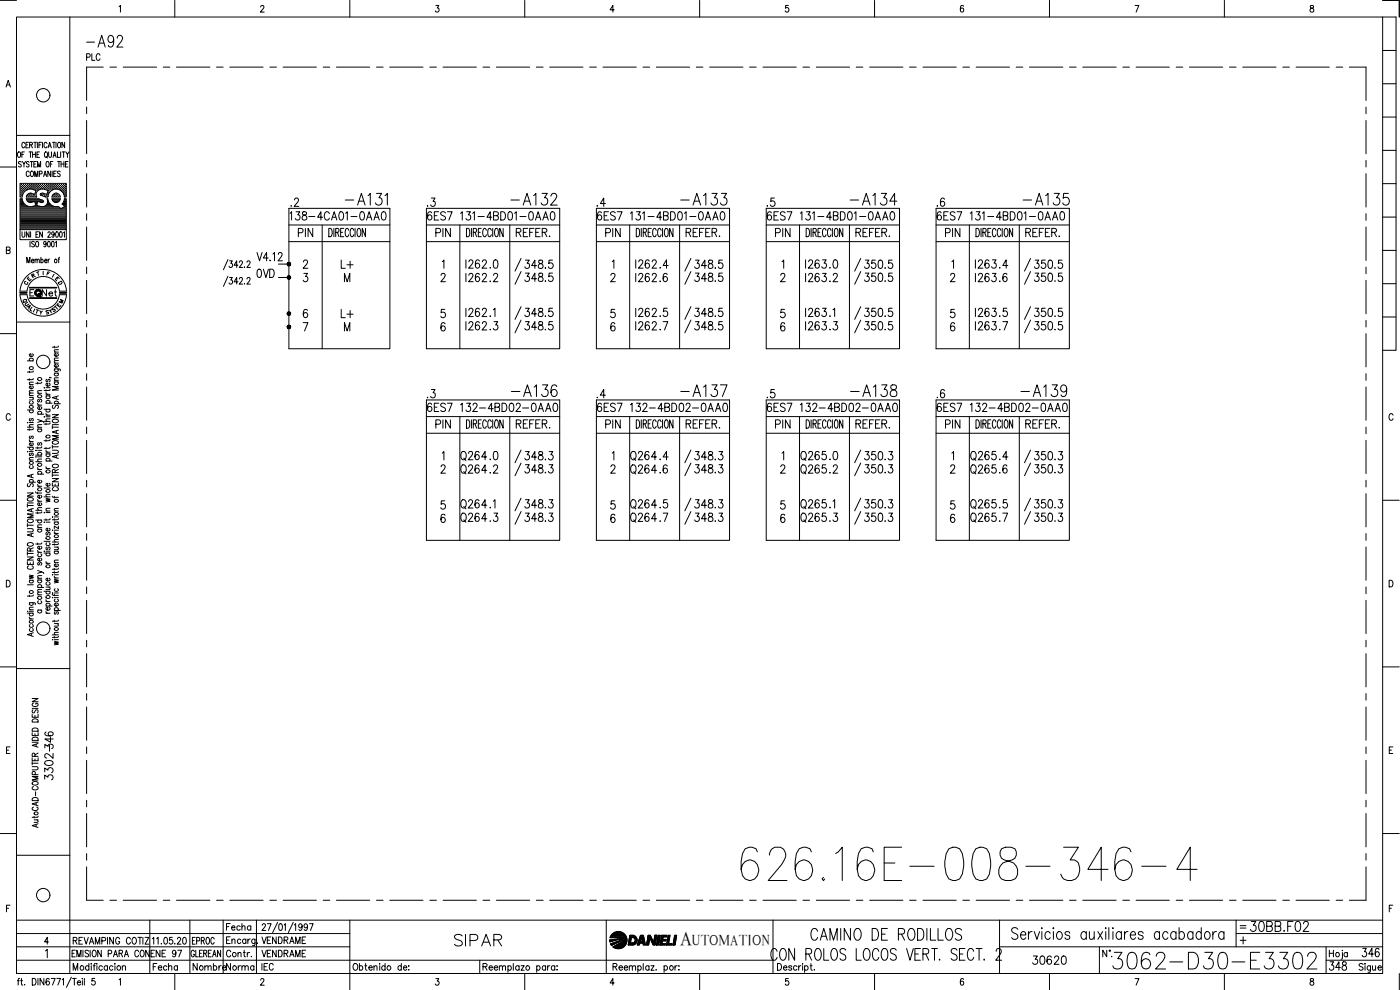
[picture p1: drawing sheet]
<svg xmlns="http://www.w3.org/2000/svg" width="420mm" height="297mm" viewBox="0 0 420 297" stroke-linecap="round" stroke-linejoin="round" font-family="sans-serif">
<defs><g id="words">
<text font-size="15" x="221.2" y="265.3">626.16E-008-346-4</text>
<text font-size="9.3" x="332.7" y="292.1">3062-D30-E3302</text>
<g font-size="7.1">
<text x="24.7" y="15.5">-A92</text>
<text x="102.3" y="62.8">-A131</text>
<text x="152" y="62.8">-A132</text>
<text x="203.2" y="62.8">-A133</text>
<text x="254" y="62.8">-A134</text>
<text x="305.9" y="62.8">-A135</text>
<text x="152.4" y="120.3">-A136</text>
<text x="203.2" y="120.3">-A137</text>
<text x="254" y="120.3">-A138</text>
<text x="305.2" y="120.3">-A139</text>
<text x="135.1" y="285">SIPAR</text>
<text x="242" y="283.3">CAMINO DE RODILLOS</text>
</g>
<text font-size="6.6" x="373.9" y="280.8">30BB.F02</text>
<g font-size="6.2">
<text x="137.2" y="143.6">Q264</text>
<text x="137.2" y="139.3">Q264</text>
<text x="188" y="143.6">Q264</text>
<text x="188" y="139.3">Q264</text>
<text x="239.2" y="143.6">Q265</text>
<text x="239.2" y="139.3">Q265</text>
<text x="290" y="143.6">Q265</text>
<text x="290" y="139.3">Q265</text>
<text x="137.2" y="153.8">Q264</text>
<text x="188" y="153.8">Q264</text>
<text x="239.2" y="153.8">Q265</text>
<text x="290" y="153.8">Q265</text>
<text x="137.2" y="158">Q264</text>
<text x="188" y="158">Q264</text>
<text x="239.2" y="158">Q265</text>
<text x="290" y="158">Q265</text>
<text x="397.6" y="292.5">348</text>
</g>
<text font-size="5.9" x="204.1" y="283.6">A</text>
<g font-size="5.7">
<text x="86.1" y="63.1">.2</text>
<text x="127" y="63.1">.3</text>
<text x="177.8" y="63.1">.4</text>
<text x="229" y="63.1">.5</text>
<text x="85.7" y="67.4">138-4CA01-0AA0</text>
<text x="127" y="67.4">6ES7 131-4BD01-0AA0</text>
<text x="178.2" y="67.4">6ES7 131-4BD01-0AA0</text>
<text x="229" y="67.4">6ES7 131-4BD01-0AA0</text>
<text x="280.1" y="67.4">6ES7 131-4BD01-0AA0</text>
<text x="88.2" y="72.3">PIN</text>
<text x="129.5" y="72.3">PIN</text>
<text x="180.6" y="72.3">PIN</text>
<text x="231.4" y="72.3">PIN</text>
<text x="282.6" y="72.3">PIN</text>
<text x="101.2" y="81.8">L+</text>
<text x="150.3" y="81.8" transform="rotate(-90 150.3 81.8)">.0</text>
<text x="156.3" y="81.8">348.5</text>
<text x="201.4" y="81.8" transform="rotate(-90 201.4 81.8)">.4</text>
<text x="207.4" y="81.8">348.5</text>
<text x="252.2" y="81.8" transform="rotate(-90 252.2 81.8)">.0</text>
<text x="258.2" y="81.8">350.5</text>
<text x="303.4" y="81.8" transform="rotate(-90 303.4 81.8)">.4</text>
<text x="309" y="81.8">350.5</text>
<text x="75.8" y="84.3">0VD</text>
<text x="138.6" y="85.7">I262</text>
<text x="145.7" y="85.7">.2</text>
<text x="156.3" y="85.7">348.5</text>
<text x="189.4" y="85.7">I262</text>
<text x="207.4" y="85.7">348.5</text>
<text x="240.6" y="85.7">I263</text>
<text x="247.6" y="85.7">.2</text>
<text x="258.2" y="85.7">350.5</text>
<text x="291.4" y="85.7">I263</text>
<text x="309" y="85.7">350.5</text>
<text x="101.2" y="96.7">L+</text>
<text x="138.6" y="100.2">I262</text>
<text x="138.6" y="96.3">I262</text>
<text x="145.7" y="100.2">.3</text>
<text x="156.3" y="96.3">348.5</text>
<text x="156.3" y="100.2">348.5</text>
<text x="189.4" y="100.2">I262</text>
<text x="189.4" y="96.3">I262</text>
<text x="196.8" y="100.2">.7</text>
<text x="196.8" y="96.3">.5</text>
<text x="207.4" y="96.3">348.5</text>
<text x="207.4" y="100.2">348.5</text>
<text x="240.6" y="100.2">I263</text>
<text x="240.6" y="96.3">I263</text>
<text x="247.6" y="100.2">.3</text>
<text x="258.2" y="96.3">350.5</text>
<text x="258.2" y="100.2">350.5</text>
<text x="291.4" y="100.2">I263</text>
<text x="291.4" y="96.3">I263</text>
<text x="298.8" y="100.2">.7</text>
<text x="298.8" y="96.3">.5</text>
<text x="309" y="96.3">350.5</text>
<text x="309" y="100.2">350.5</text>
<text x="127" y="120.6">.3</text>
<text x="127" y="124.5">6ES7 132-4BD02-0AA0</text>
<text x="177.8" y="120.6">.4</text>
<text x="178.2" y="124.5">6ES7 132-4BD02-0AA0</text>
<text x="229" y="124.5">6ES7 132-4BD02-0AA0</text>
<text x="229" y="120.6">.5</text>
<text x="280.1" y="124.5">6ES7 132-4BD02-0AA0</text>
<text x="129.5" y="129.8">PIN</text>
<text x="180.6" y="129.8">PIN</text>
<text x="231.4" y="129.8">PIN</text>
<text x="282.6" y="129.8">PIN</text>
<text x="145.7" y="143.2">.2</text>
<text x="150.3" y="139.3" transform="rotate(-90 150.3 139.3)">.0</text>
<text x="156.3" y="139.3">348.3</text>
<text x="156.3" y="143.2">348.3</text>
<text x="201.4" y="139.3" transform="rotate(-90 201.4 139.3)">.4</text>
<text x="207.4" y="139.3">348.3</text>
<text x="207.4" y="143.2">348.3</text>
<text x="247.6" y="143.2">.2</text>
<text x="252.2" y="139.3" transform="rotate(-90 252.2 139.3)">.0</text>
<text x="258.2" y="139.3">350.3</text>
<text x="258.2" y="143.2">350.3</text>
<text x="303.4" y="139.3" transform="rotate(-90 303.4 139.3)">.4</text>
<text x="309" y="139.3">350.3</text>
<text x="309" y="143.2">350.3</text>
<text x="201.4" y="153.8" transform="rotate(-90 201.4 153.8)">.5</text>
<text x="303.4" y="153.8" transform="rotate(-90 303.4 153.8)">.5</text>
<text x="145.7" y="157.7">.3</text>
<text x="156.3" y="157.7">348.3</text>
<text x="196.8" y="157.7">.7</text>
<text x="207.4" y="157.7">348.3</text>
<text x="247.6" y="157.7">.3</text>
<text x="258.2" y="157.7">350.3</text>
<text x="298.8" y="157.7">.7</text>
<text x="309" y="157.7">350.3</text>
<text x="16.9" y="225.8" transform="rotate(-90 16.9 225.8)">346</text>
<text x="16.9" y="235.3" transform="rotate(-90 16.9 235.3)">3302-</text>
<text x="308.7" y="290.7">30620</text>
<text x="407.5" y="288.2">346</text>
</g>
<g font-size="5.3">
<text x="24.7" y="19.4">PLC</text>
<text x="284.3" y="63.1" transform="rotate(-90 284.3 63.1)">.6</text>
<text x="201.1" y="85.7" transform="rotate(-90 201.1 85.7)">.6</text>
<text x="303" y="85.7" transform="rotate(-90 303 85.7)">.6</text>
<text x="284.3" y="120.6" transform="rotate(-90 284.3 120.6)">.6</text>
<text x="201.1" y="143.2" transform="rotate(-90 201.1 143.2)">.6</text>
<text x="303" y="143.2" transform="rotate(-90 303 143.2)">.6</text>
<text x="66.7" y="280.5">Fecha</text>
<text x="77.3" y="284.3">VENDRAME</text>
<text x="56.8" y="292.5">Nombre</text>
<text x="66.7" y="292.5">Norma</text>
</g>
<g font-size="4.9">
<text x="11.3" y="90">Net</text>
<text x="149.6" y="96.3" transform="rotate(-90 149.6 96.3)">.1</text>
<text x="251.5" y="96.3" transform="rotate(-90 251.5 96.3)">.1</text>
<text x="149.6" y="153.8" transform="rotate(-90 149.6 153.8)">.1</text>
<text x="251.5" y="153.8" transform="rotate(-90 251.5 153.8)">.1</text>
<text x="56.4" y="284.3">EPROC</text>
<text x="44.1" y="288.2">ENE 97</text>
<text x="77.3" y="288.2">VENDRAME</text>
</g>
<g font-size="4.4">
<text x="8.1" y="84.7">R</text>
<text x="207.8" y="283.6">UTOMATION</text>
</g>
<g font-size="4">
<text x="7.1" y="85.4">E</text>
<text x="5.6" y="92.1">Q</text>
<text x="6.3" y="92.8">U</text>
<text x="6.7" y="93.8">A</text>
<text x="10.6" y="95.6">Y</text>
<text x="14.5" y="94.5">S</text>
<text x="16.6" y="92.1">M</text>
</g>
<g font-size="3.5">
<text x="12.7" y="83.6">F</text>
<text x="6" y="86.4">C</text>
<text x="16.2" y="86.4">D</text>
<text x="371.1" y="279.8">=</text>
</g>
</g></defs>
<!-- layer: DCA_A3E2|CART -->
<g fill="none" stroke="#000" stroke-width=".3">
<path d="M0 .1h5M5 5.1h410v287h-410zM21 5.1v287M35.7 2l.5-.4v2M52.5 .1v5M78.2 2.1l.2-.4a.54 .54 0 0 1 .8 .2 .54 .54 0 0 1-.2 .8l-.9 .9h1.2M105 .1v5M130.8 1.6h.9l-.5 .8a.6 .6 0 0 1 .5 .9 .6 .6 0 0 1-1.1-.1M157.5 .1v5M184.3 2.9h-1.2l.8-1.3v2M210 .1v5M236.6 1.6h-.8l-.1 .9a.61 .61 0 0 1 .9 0 .61 .61 0 0 1 0 .9 .61 .61 0 0 1-.9-.2"/>
<path d="M262.5 .1v5M289.2 1.9l-.5-.3a1.17 1.17 0 0 0 .1 2 .59 .59 0 0 0 .5-.8 .59 .59 0 0 0-1-.1l-.1 .2M315 .1v5M340.7 1.6h1.1l-.8 2M367.5 .1v5M393.3 1.7v.6a.82 .82 0 0 1 .8 .3 .82 .82 0 0 1 0 .9 .65 .65 0 0 1-1-.4 .65 .65 0 0 1 .9-.7l.2-.3-.1-.4zM415 .1h4.9v5M415 5.1h4v100h-4M415 15.1h4M1.8 26.1l.7-2 .6 2M2.1 25.5h.8M415 35.1h4"/>
<path d="M415 25.1h4M0 50.1h5M5 40.6h16M5.6 45.6a.86 .86 0 0 1 .6 .8 .86 .86 0 0 1-.6 .8 1.14 1.14 0 0 1 0-1.6zM6.1 57h.1M6.1 56.3h.1M6.1 55.7h.1M6.1 57.6h.1M6.1 58.2h.1M6.1 58.9h.1M6.1 59.8h.5M6.3 57.3h.2"/>
<path d="M6.3 56.6h.2M6.3 56h.2M6.3 55.4h.2M6.3 57.9h.2M6.3 58.5h.2M6.4 48.7l-.6-.2-.3 .2 .1 .3a.7 .7 0 0 1 .7 1l-.5 .1-.3-.2M6.4 55.3v.1M6.4 55.9v.2M6.4 56.5v.2M6.4 57.2v.1M6.4 57.8v.2M6.4 58.4v.2"/>
<path d="M6.6 46.3h.4M6.6 57h.2M6.6 56.3h.2M6.6 55.7h.2M6.6 57.6h.2M6.6 58.2h.2M6.7 48.5l.5 .7 .5-.7M6.7 55.6v.1M6.7 56.2v.2M6.7 56.9v.1M6.7 57.5v.1M6.7 58.2v.1"/>
<path d="M6.9 57.3h.2M6.9 56.6h.2M6.9 56h.2M6.9 55.4h.2M7 55.3v.1M7 55.9v.2M7 56.5v.2M7 57.2v.1M7.2 49.2v.9M7.3 57h.2M7.3 56.3h.2M7.3 55.7h.2"/>
<path d="M7.3 45.6h-.7v1.6M7.4 55.6v.1M7.4 56.2v.2M7.4 56.9v.1M7.5 43.1a.47 .47 0 0 0-.6-.4 .47 .47 0 0 0-.3 .6v.4a.47 .47 0 0 0 .3 .6 .47 .47 0 0 0 .6-.3M7.6 56.6h.1M7.6 56h.1M7.6 55.4h.1M7.7 55.3v.1M7.7 55.9v.2M7.7 56.5v.2M7.8 43.5h.5"/>
<path d="M7.9 57h.1M7.9 56.3h.2M7.9 55.7h.2M8 55.6v.1M8 56.2v.2M8 56.9h.1M8 59.8h3.7M8 58.9h.1M8.2 56.6h.2M8.2 56h.2M8.2 55.4h.2M8.2 58.5h.2"/>
<path d="M8.3 55.3v.1M8.3 55.9v.2M8.3 56.5v.2M8.3 58.4v.2M8.6 42.7h-.8v1.7h.8M8.6 56.3h.1M8.6 55.7h.1M8.6 58.9h.1M8.6 55.6v.1M8.6 56.2v.2M8.6 58.8v.1M8.7 48.7a.41 .41 0 0 0-.6-.2 .41 .41 0 0 0 0 .7l.4 .1a.43 .43 0 0 1 .1 .7 .43 .43 0 0 1-.7-.1"/>
<path d="M8.7 45.6h.9M8.7 58.2l-.1 .1M8.8 51.7a.47 .47 0 0 0-.6-.4 .47 .47 0 0 0-.3 .7v.4a.47 .47 0 0 0 .3 .6 .47 .47 0 0 0 .6-.4M8.8 56.6h.2M8.8 56h.2M8.8 55.4h.2M8.8 58.5h.2M8.9 43.5l.7-.1 .1-.5-.8-.2v1.7M8.9 55.3v.1M8.9 55.9v.2M8.9 56.5v.1M8.9 58.4v.2"/>
<path d="M9.1 48.5h.8M9.1 45.6v1.6M9.2 56.3h.2M9.2 55.7h.2M9.2 58.2h.2M9.2 58.9h.2M9.2 51.5l.3-.2a.86 .86 0 0 1 .6 .9 .86 .86 0 0 1-.6 .8l-.4-.6zM9.3 55.6v.1M9.3 56.2v.2M9.3 58.2v.1M9.3 58.8v.1M9.3 43.5l.4 .9"/>
<path d="M9.5 48.5v1.6M9.5 56.6h.2M9.5 56h.2M9.5 55.4h.2M9.5 58.5h.2M9.6 55.3v.1M9.6 55.9v.2M9.6 56.5v.2M9.6 58.4v.2M9.8 46.3h.8M9.8 45.6v1.6M9.8 56.3h.2"/>
<path d="M9.8 55.7h.2M9.8 58.9h.2M9.9 56.8l.9 .4-.4 1.1-.9-.3M9.9 56.8a2.54 2.54 0 0 0-3.2 2.3h-.7v-4.1h13.9v4.1h-.6M9.9 58.3h.1M9.9 55.6v.1M9.9 56.2v.2M9.9 58.8v.1M10.1 56.6h.2M10.1 56h.2M10.1 55.4h.2M10.1 58.5h.2"/>
<path d="M10.2 42.7h.8M10.2 49.2h.4M10.2 55.3v.1M10.2 55.9v.2M10.2 56.5v.2M10.2 58.4v.2M10.4 53v-1.7l.5 1.7 .4-1.7v1.7M10.5 57h.1M10.5 56.3h.1M10.5 55.7h.1M10.5 58.9h.1M10.5 42.7v1.7"/>
<path d="M10.5 55.6v.1M10.5 56.2v.2M10.5 56.9v.1M10.5 58.8v.1M10.6 58.2h.1M10.6 45.6v1.6M10.8 56.6h.1M10.8 56h.1M10.8 55.4h.1M10.8 55.3v.1M10.8 55.9v.2M10.8 56.5v.2"/>
<path d="M10.9 57.3h.1M10.9 48.5h-.7v1.6h.7M11.1 46.3h.5M11.1 57h.2M11.1 56.3h.2M11.1 55.7h.2M11.2 55.6v.1M11.2 56.2v.2M11.2 56.9v.1M11.2 42.7v1.7M11.3 50.1v-1.6l.4 1.6 .5-1.6v1.6M11.4 56.6h.2"/>
<path d="M11.4 56h.2M11.4 55.4h.2M11.5 55.3v.1M11.5 55.9v.2M11.5 56.5v.2M11.5 57.1a1.46 1.46 0 0 0-.4 2h-3.2l.6-1 1-.1M11.6 59.6h-3.7l.6 1 1 .1M11.6 59.6l.2 .1M11.7 43.5h.4M11.7 56.3h.2M11.7 55.7h.2M11.8 52.2l.8-.1-.1-.7-.7-.1v1.7"/>
<path d="M11.8 59.8l1 .3M11.8 55.6v.1M11.8 56.2v.2M11.9 45.6h-.8v1.6h.8M12 56.6h.2M12 56h.2M12 55.4h.2M12.1 55.3v.1M12.1 55.9v.2M12.1 56.5v.2M12.2 58.6l1 .3M12.4 56.3h.1"/>
<path d="M12.4 55.7h.1M12.4 58.2h.1M12.4 42.7h-.7v1.7M12.4 55.6v.1M12.4 56.2v.2M12.4 58.2v.1M12.7 56.6h.1M12.7 56h.1M12.7 55.4h.1M12.7 58.5h.1M12.7 42.7v1.7M12.7 55.3v.1"/>
<path d="M12.7 55.9v.2M12.7 56.5v.1M12.7 58.4v.2M13 56.3h.2M13 55.7h.2M13 58.2h.2M13.1 53l.4-1.7 .5 1.7M13.1 55.6v.1M13.1 56.2v.2M13.1 58.2v.1M13.1 58l-.3-.1a.42 .42 0 0 0-.6 .1 .42 .42 0 0 0 0 .6M13.3 52.4h.5"/>
<path d="M13.3 56.6h.2M13.3 56h.2M13.3 55.4h.2M13.3 58.5h.2M13.4 55.3v.1M13.4 55.9v.2M13.4 56.5v.2M13.4 58.4v.2M13.5 56.8l.9 .4-.3 1.1-1-.3M13.5 56.8l-1.1-.1-.9 .4M13.5 45.7l.2-.1a.86 .86 0 0 1 .6 .8 .86 .86 0 0 1-.6 .8 1.2 1.2 0 0 1-.2-1.5zM13.6 56.3h.2"/>
<path d="M13.6 55.7h.2M13.6 58.9h.2M13.7 55.6v.1M13.7 56.2v.2M13.7 58.8v.1M13.8 46.9l.4 .5M13.9 56.6h.2M13.9 56h.2M13.9 55.4h.2M13.9 58.5h.2M14 55.3v.1M14 55.9v.2"/>
<path d="M14 56.5v.2M14 58.4v.2M14.1 48.5a.86 .86 0 0 1 .7 .8 .86 .86 0 0 1-.7 .8 1.14 1.14 0 0 1 0-1.6zM14.1 43.1a.47 .47 0 0 0-.6-.4 .47 .47 0 0 0-.3 .6v.4a.47 .47 0 0 0 .3 .6 .47 .47 0 0 0 .6-.3M14.3 58.9h.1M14.3 57h.1M14.3 56.3h.1M14.3 55.7h.1M14.3 58.2h.1M14.4 55.6v.1M14.4 56.2v.2M14.4 56.9v.1"/>
<path d="M14.4 58.2v.1M14.4 57.6h.1M14.4 44.4l.5-1.7 .5 1.7M14.6 57.3h.1M14.6 56.6h.1M14.6 56h.1M14.6 55.4h.1M14.6 57.9h.1M14.6 45.6v1.2l.4 .4 .4-.2 .1-1.4M14.6 43.8h.6M14.6 55.3v.1M14.6 55.9v.2"/>
<path d="M14.6 56.5v.2M14.6 57.2v.1M14.6 57.8v.1M14.9 57h.2M14.9 56.3h.2M14.9 55.7h.2M15 55.6v.1M15 56.2v.2M15 56.9v.1M15.1 49.2h.5M15.2 51.3v1.7l-.8-1.7v1.7M15.2 56.6h.2"/>
<path d="M15.2 56h.2M15.2 55.4h.2M15.3 55.3v.1M15.3 55.9v.2M15.3 56.5v.2M15.5 56.3h.2M15.5 55.7h.2M15.6 56.9l-.1 .1M15.6 55.6v.1M15.6 56.2v.2M15.7 51.3v1.7M15.7 59.8h2.2"/>
<path d="M15.7 42.7h.9M15.8 56.6h.2M15.8 56h.2M15.8 55.4h.2M15.9 56.9a2.53 2.53 0 0 1 3.4 2.2M15.9 48.5h-.8v1.6M15.9 56.9l-1 .8-.5 1.4-1.2-.2M15.9 47.2l.5-1.6 .4 1.6M15.9 55.3v.1M15.9 55.9v.2M15.9 56.5v.2M16 58.5l-.1 .1"/>
<path d="M16.1 46.7h.6M16.1 52.1h.5M16.2 42.7v1.7M16.2 56.3h.1M16.2 55.7h.1M16.2 58.9h.1M16.3 55.6v.1M16.3 56.2v.2M16.3 58.8v.1M16.3 58.2v.1M16.4 58l1.1 .1 .6 1h-2.5l.3-.6 .5-.5M16.5 56.6h.1"/>
<path d="M16.5 56h.1M16.5 55.4h.1M16.5 58.5h.1M16.6 55.3v.1M16.6 55.9v.2M16.6 56.5v.2M16.6 58.4v.2M16.8 42.7v1.7M16.8 56.3h.2M16.8 55.7h.2M16.8 58.2h.2M16.8 58.9h.2"/>
<path d="M16.9 51.3h-.8v1.7h.8M16.9 55.6v.1M16.9 56.2v.2M16.9 58.2v.1M16.9 58.8v.1M17.1 56.6h.2M17.1 56h.2M17.1 55.4h.2M17.1 58.5h.2M17.2 55.3v.1M17.2 55.9v.2M17.2 56.5v.2"/>
<path d="M17.2 58.4v.2M17.2 45.6v1.6h.7M17.3 48.5h.8M17.4 56.3h.2M17.4 55.7h.2M17.4 58.9h.2M17.5 55.6v.1M17.5 56.2v.2M17.5 58.8v.1M17.6 42.7a.86 .86 0 0 1 .6 .8 .86 .86 0 0 1-.6 .9 1.14 1.14 0 0 1 0-1.7zM17.7 48.5v1.6M17.7 56.6h.2"/>
<path d="M17.7 56h.2M17.7 55.4h.2M17.8 55.3v.1M17.8 55.9v.2M17.8 56.5v.2M18.1 51.5l-.3-.2-.6 .2 .2 .5 .7 .5-.3 .5-.6-.3M18.1 57h.1M18.1 56.3h.1M18.1 55.7h.1M18.2 55.6v.1M18.2 56.2v.2M18.2 56.9v.1"/>
<path d="M18.2 45.6v1.6M18.3 49.2h.9M18.3 48.5v1.6M18.4 56.6h.1M18.4 56h.1M18.4 55.4h.1M18.5 57.2v.1M18.5 55.3v.1M18.5 55.9v.2M18.5 56.5v.2M18.7 45.6h.8M18.7 57h.2"/>
<path d="M18.7 56.3h.2M18.7 55.7h.2M18.8 57.6h.1M18.8 55.6v.1M18.8 56.2v.2M18.8 56.9v.1M18.8 57.5v.1M19 57.3h.2M19 56.6h.2M19 56h.2M19 55.4h.2M19 57.9h.2"/>
<path d="M19.1 45.6v1.6M19.1 55.3v.1M19.1 55.9v.2M19.1 56.5v.2M19.1 57.2v.1M19.1 57.8v.2M19.2 48.5v1.6M19.3 59.6h.6v9.3h-13.9v-9.3h.6a2.56 2.56 0 0 0 3.3 2.3M19.3 59.6l-.7 1.6 .8 .8-1.1 .6M19.3 57h.2M19.3 56.3h.2M19.3 55.7h.2"/>
<path d="M19.3 57.6h.2M19.3 58.2h.2M19.4 42.7v1.7l-.8-1.7v1.7M19.4 58.9h.1M19.4 59.8h.4M19.4 55.6v.1M19.4 56.2v.2M19.4 56.9v.1M19.4 57.5v.1M19.4 58.2v.1M19.4 58.8v.1M19.6 49.2h.5"/>
<path d="M19.6 57.3h.2M19.6 56.6h.2M19.6 56h.2M19.6 55.4h.2M19.6 57.9h.2M19.6 58.5h.2M19.7 55.3v.1M19.7 55.9v.2M19.7 56.5v.2M19.7 57.2v.1M19.7 57.8v.2M19.7 58.4v.2"/>
<path d="M19.8 45.6l.4 .7 .5-.7M20.2 46.3v.9M20.4 48.5h-.8v1.6h.8M415 55.1h4M415 45.1h4M1.9 75.1l1-.1 .1-.3-.1-.5-1-.1v2l1.1-.2v-.6l-.4-.2M6 68.9v3h13.9v-3M6.1 64.5h13.7M6.1 64.2h13.7M6.1 63.9h13.7M6.1 63.6h13.7M6.1 63.3h13.7"/>
<path d="M6.1 63h13.7M6.1 62.6h12.1M6.1 62.3h11.7M6.1 62h2.3M6.1 61.7h1.6M6.1 61.4h1.2M6.1 61.1h1M6.1 60.7h.8M6.1 60.4h.6M6.1 60.1h.5M6.1 64.9h13.7M6.1 65.2h13.7"/>
<path d="M6.1 65.5h13.7M6.1 65.8h13.7M6.1 66.2h13.7M6.1 66.4h13.7M6.1 66.8h13.7M6.1 67.1h13.7M6.1 67.4h13.7M6.1 67.7h13.7M6.1 68.1h13.7M6.1 68.4h13.7M6.1 68.7h13.7M6.6 69.5v1.2l.3 .5 .6-.5v-1.2"/>
<path d="M8 78.9v-1.7l.5 1.7 .5-1.7v1.7M8.2 60.1h4.4M8.4 60.4h1.7M8.7 69.5v1.7l-.8-1.7v1.7M9 72.4v1.7M9.2 69.5v1.7M9.4 78.3h.8l-.2-.5a.46 .46 0 0 0-.6 .5 .46 .46 0 0 0 .8 .3M9.5 60.7l.9-.3 .3 1.2-.8 .3M9.8 62h2.1M10.3 72.7l-.3-.3-.5 .3 .1 .4 .6 .2 .1 .6-.3 .2-.5-.2M10.5 78.1l.3-.3h.3v1.1M10.5 77.8v1.1"/>
<path d="M10.5 60.4h.7M10.6 60.7h.5M10.7 61.1h.3M10.7 61.7h.3M10.8 61.4h.2M10.8 70.3h.5M10.9 72.5l.1-.1a.88 .88 0 0 1 .6 .8 .88 .88 0 0 1-.6 .9 1.09 1.09 0 0 1-.1-1.6zM11.1 78.1l.3-.3h.3l.1 1.1M11.6 69.5h-.8v1.7h.8M11.6 60.4h1.4M12.3 78l.1-.2a.49 .49 0 0 1 .6 .5 .49 .49 0 0 1-.6 .5l-.1-.2M12.3 77.2v1.7"/>
<path d="M12.7 69.5v1.7l-.8-1.7v1.7M12.8 60.1l.3 .2-.2 .4-1.6-.3-.3 1.2 .8 .3M13.3 62h2.8M13.4 78.3h.7l-.1-.5a.5 .5 0 0 0-.6 .5 .5 .5 0 0 0 .6 .5l.1-.2M13.8 61.7h1.7M13.8 73l-.1 .3a.45 .45 0 0 1-.6-.4 .45 .45 0 0 1 .6-.4l.1 1.3-.3 .3-.3-.2M14.1 61.4h.9M14.3 61.1h.5M14.4 60.7h.2M14.4 69.9l.2-.4 .5 .3-.8 1.4h.9M14.4 60.4h.1M14.4 72.5l.2-.1a.92 .92 0 0 1 .5 .8 .92 .92 0 0 1-.5 .9l-.3-.3z"/>
<path d="M14.4 77.8v1.1M14.9 77.8h-.3l-.2 .5M15.6 72.5l.2-.1a.96 .96 0 0 1 0 1.7l-.3-.3zM15.8 60.1h2M15.9 61.8l1.5 .1M15.9 61.8l-1-.8-.6-1.4-.2 .1a1.67 1.67 0 0 1-.3 1.9 1.67 1.67 0 0 1-2 .3M16.1 60.4h1.4M16.3 70.1l-.2 .4a.45 .45 0 0 1-.6-.5 .45 .45 0 0 1 .6-.4l.1 1.3-.3 .3-.3-.3M16.4 60.7l-.5-.5-.3-.6h2.5l-.6 1-1.1 .1M16.6 72.8l.3-.4v1.7M16.8 69.6l.2-.1a.92 .92 0 0 1 .5 .9 .92 .92 0 0 1-.5 .8l-.3-.7zM17.4 62l.9 .6"/>
<path d="M17.4 77.8h.5M17.9 77.2l-.3 .3v1.4M18 69.6l.2-.1a.96 .96 0 0 1 0 1.7l-.3-.3zM18.4 62.6h1.4M18.9 61.1h.9M18.9 62.3h.9M18.9 61.4h.9M19 69.8l.3-.3v1.7M19.1 60.7h.7M19.2 60.4h.6M19.3 61.7h.5M19.3 60.1h.5"/>
<path d="M19.5 62h.3M415 75.1h4M415 65.1h4M5 96.6h16M6 87.3a7 7 0 0 1 7-6.5 7 7 0 0 1 7 6.5M6 88.4a7 7 0 0 0 7 6.5 7 7 0 0 0 7-6.5M8.1 87.3a4.9 4.9 0 0 1 4.9-4.3 4.9 4.9 0 0 1 4.8 4.3M8.1 88.4a4.9 4.9 0 0 0 4.9 4.3 4.9 4.9 0 0 0 4.8-4.3M8.9 86.2h8.2v.2h-8.2M8.9 89.4h8.2v.1h-8.2zM9 86.3h7.9M9 89.4h7.9"/>
<path d="M10.2 86.9h-1.2v1.9M415 95.1h4M415 85.1h4M0 100.1h5M8.2 108.3h1.8M8.8 111.4v.4M8.8 113.6v.5M8.8 119.2h1.2M8.8 118.7h1.2M8.8 115.4h1.2M9.1 108.3l-.2-.2a.53 .53 0 0 1 .5-.6 .53 .53 0 0 1 .5 .6l-.2 .2M9.7 119.2l.3 .4-.1 .3-1.1 .1"/>
<path d="M9.7 115.8l.2 .1a.52 .52 0 0 1-.5 .8 .52 .52 0 0 1-.4-.8l.3-.1v.9M9.7 106.2a.49 .49 0 0 1 0 .6 .49 .49 0 0 1-.6 .1 .49 .49 0 0 1-.1-.7h.3v.8M10 117.9l-1.1 .1-.1 .3 .3 .4M10 117.2h-1.1l-.1 .4 .3 .3M10 114.7h-1.1l-.1 .3 .3 .4M10 113.6l-.3 .3h-1.5M10 111.3l-.1 .3h-1.7M11.3 114.7v.5M11.3 118h1.2M11.6 119.8l-.3 .3 .3 .5 .4-.7h.4l.1 .4-.3 .3M12.5 117.2h-1.1l-.1 .4 .3 .4M12.5 114.6l-.4 .4h-1.4"/>
<path d="M13.2 116.3h.2zM13.8 117.8l.1 .3 .4 .2M13.8 116.9v.5M13.8 118.8h1.2M13.8 118.3h1.2M13.8 116.3h1.2M14.1 118.8a.52 .52 0 0 0 .3 .8 .52 .52 0 0 0 .5-.7l-.2-.1M14.1 113.8l-.3 .3 .3 .5 .4-.7h.4l.1 .4-.3 .3M14.7 115l.2 .1a.54 .54 0 0 1-.5 .8 .54 .54 0 0 1-.4-.9h.3v.9M14.9 113.2v.2v-.2l.5 .2M15 116.8l-.1 .3-1.7 .1M16.3 110.7h1.6l.1 .6"/>
<path d="M16.3 103.9v.5M16.3 114.6h1.2M16.3 114.1h1.2M16.3 112h1.2M16.3 109h1.2M16.3 105.6h1.2M16.6 114.6a.57 .57 0 0 0 .2 .9 .57 .57 0 0 0 .7-.7l-.3-.2M16.6 112l-.2 .1a.55 .55 0 0 0 .5 .7 .55 .55 0 0 0 .5-.7l-.2-.1M16.6 110.7l-.2 .1a.55 .55 0 0 0 .5 .7 .55 .55 0 0 0 .5-.7l-.2-.1M16.9 119v.7M17.2 109.4l.2 .1a.53 .53 0 0 1-.5 .7 .53 .53 0 0 1-.4-.8h.3v.8M17.2 106.1l.2 .1a.52 .52 0 0 1-.5 .7 .52 .52 0 0 1-.4-.7l.3-.1v.8"/>
<path d="M17.5 118.8l-1.8 .5 1.8 .6M17.5 115.9h-1.8l1.8 .6-1.8 .5h1.8M17.5 113.4h-1.1l-.1 .3 .3 .4M17.5 108.2l-1.1 .1-.1 .3 .3 .4M17.5 107.4l-1.1 .1-.1 .4 .3 .3M17.5 104.9l-1.1 .1-.1 .3 .3 .3M17.5 103.8l-.4 .4h-1.4M3.1 124.6a.63 .63 0 0 0-.8-.5 .63 .63 0 0 0-.4 .8v.4a.63 .63 0 0 0 .4 .8 .63 .63 0 0 0 .8-.5M8.2 126.8h.2zM8.2 128.2h1.8M8.2 134.2h1.8M8.2 123h1.8"/>
<path d="M8.3 135.4v.2zM8.8 131.9l.1 .4 .4 .2M8.8 128.6v.5M8.8 138h1.2M8.8 135.5h1.2M8.8 132.5h1.2M8.8 126.8h1.2M9.1 139.7l-.2 .2a.51 .51 0 0 0 .6 .7 .51 .51 0 0 0 .2-.9M9.1 136l-.3 .3 .1 .4h.3l.3-.7h.2l.3 .3-.3 .4M9.1 134.2l-.2 .1a.52 .52 0 0 0 .5 .7 .52 .52 0 0 0 .3-.8M9.1 130.8l-.3 .3 .1 .4h.3l.3-.6 .2-.1 .3 .3-.3 .5M9.1 125.5l-.3 .3 .1 .4h.3l.3-.6 .2-.1 .3 .3-.3 .5"/>
<path d="M9.1 123l-.2 .1a.52 .52 0 0 0 .5 .8 .52 .52 0 0 0 .3-.9M9.1 120.4a.55 .55 0 0 0 .2 .9 .55 .55 0 0 0 .7-.6l-.3-.3M9.7 132.9l.2 .1a.52 .52 0 0 1-.5 .7 .52 .52 0 0 1-.4-.7l.3-.1v.8M10 137.3l-1.1 .1-.1 .3 .3 .3M10 128.6l-.3 .3h-1.5M10 127.4l-1.1 .1-.1 .3 .3 .4M10.7 137.1h.2zM10.7 135.1h.2zM10.7 138.5h1.8M10.7 136.6h1.8M11.3 125.8l1.2 .5-1.2 .4M11.3 121l.1 .4 .4 .2"/>
<path d="M11.3 134.1v.5M11.3 137.1h1.2M11.3 135.1h1.2M11.3 128.7h1.2M11.3 128.2h1.2M11.3 124.3h1.8M11.3 121.6h1.2M11.6 136.6l-.2-.2a.54 .54 0 0 1 .5-.7 .54 .54 0 0 1 .5 .7l-.2 .2M11.6 132.8l-.3 .3 .3 .5 .4-.7h.4l.1 .4-.3 .3M11.6 128.7a.52 .52 0 0 0 .3 .9 .52 .52 0 0 0 .5-.8l-.2-.1M11.6 124.3a.51 .51 0 0 1-.1-.8 .51 .51 0 0 1 .8 0 .51 .51 0 0 1-.1 .8M12.2 122a.5 .5 0 0 1 .1 .7 .5 .5 0 0 1-.7 0 .5 .5 0 0 1 0-.7h.2v.9"/>
<path d="M12.5 137.7l-1.1 .1-.1 .4 .3 .3M12.5 134l-.4 .4h-1.4M12.5 127.4l-1.1 .1-.1 .3 .3 .4M12.5 126.3l.5 .2 .1 .3M13.2 125h.2zM13.2 126.4h1.8M13.2 122.8h1.8M13.8 135.1l.1 .4 .4 .2M13.8 124l.1 .4 .4 .2M13.8 126.9v.6M13.8 131.9v.5M13.8 134.3v.4"/>
<path d="M13.8 138.3h1.8M13.8 136.2h1.2M13.8 135.7h1.2M13.8 125h1.2M13.8 124.6h1.2M13.8 121h1.8M14.1 138.3l-.2-.1a.56 .56 0 0 1 .5-.7 .56 .56 0 0 1 .5 .7l-.2 .1M14.1 136.2a.57 .57 0 0 0 .2 .9 .57 .57 0 0 0 .7-.7l-.3-.2M14.1 122.8l-.2 .1a.56 .56 0 0 0 .5 .8 .56 .56 0 0 0 .5-.8l-.2-.1M14.1 121l-.2-.2a.56 .56 0 0 1 .5-.7 .56 .56 0 0 1 .5 .7l-.2 .2M15 134.2l-.1 .3h-1.7M15 131.9l-.4 .3h-1.4"/>
<path d="M15 126.9l-.4 .3h-1.4M15 125.7l-1.1 .1-.1 .3 .3 .3M15.7 135.1h1.3l.5 .4-.1 .3-.4 .2h-1.3M15.7 124.4h1.8l-1.8 .9h1.8M15.7 127.7v.9M15.7 133.6v.9M15.7 134.1h1.8M15.7 128.2h1.8M15.7 127.4h1.8M15.8 139.5a1.06 1.06 0 0 1 1.7 .4 1.01 1.01 0 0 1-1 .5 1.01 1.01 0 0 1-.8-.7zM15.8 132.5a1.03 1.03 0 0 1 1.7 .4 1.01 1.01 0 0 1-1 .4 1.01 1.01 0 0 1-.8-.7zM15.8 126a1.06 1.06 0 0 1 1.7 .4 1.01 1.01 0 0 1-1 .5 1.01 1.01 0 0 1-.8-.7z"/>
<path d="M16 121.6l-.3 .3 .3 .6 .4-.1 .3-.7h.7l.1 .5-.3 .3M16.3 121.1h1.8M16.6 121.1l-.2-.1a.55 .55 0 0 1 .5-.7 .55 .55 0 0 1 .5 .7l-.2 .1M16.9 129.2v.7M16.9 136.6v.8M17.5 136.5l-1.8 .5 1.8 .5M17.5 130.7h-1.8l1.8 .5-1.8 .6h1.8M17.5 129.1l-1.8 .5 1.8 .6M418.1 124.6a.63 .63 0 0 0-.8-.5 .63 .63 0 0 0-.4 .8v.4a.63 .63 0 0 0 .4 .8 .63 .63 0 0 0 .8-.5M0 150.1h5M8.2 158.6l1.5 .1 .3 .3-.1 .4-.4 .2h-1.3M8.2 147.9h1.8l-1.8 1h1.8"/>
<path d="M8.2 151.2v1M8.2 157.1v1M8.2 157.6h1.8M8.2 151.7h1.8M8.2 150.9h1.8M8.3 156a.88 .88 0 0 1 1-.4 .88 .88 0 0 1 .6 .9 .88 .88 0 0 1-1 .4 .88 .88 0 0 1-.6-.9zM8.3 149.5a.88 .88 0 0 1 1-.3 .88 .88 0 0 1 .6 .9 .88 .88 0 0 1-1 .3 .88 .88 0 0 1-.6-.9zM8.5 145.1l-.3 .3 .3 .6h.3l.3-.6a.48 .48 0 0 1 .8-.2 .48 .48 0 0 1 0 .7l-.2 .1M8.8 144.7h1.8M9.1 144.7l-.2-.1a.53 .53 0 0 1 .5-.7 .53 .53 0 0 1 .5 .7l-.2 .1M9.4 142.5v.7M9.4 152.8v.6"/>
<path d="M10 160l-1.8 .5 1.8 .6M10 154.2h-1.8l1.8 .6-1.8 .5h1.8M10 152.6l-1.8 .5 1.8 .6M10 142.3l-1.8 .5 1.8 .6M10.7 147.6l.3 .3h1.5M10.7 156h1.8M10.7 153.1h1.8M11.3 149.8l.1 .4 .4 .2M11.3 145.3l.1 .4 .4 .2M11.3 140.3l.1 .4 .4 .2M11.3 147.6v.6M11.3 153.6v.5"/>
<path d="M11.3 158.8h1.2M11.3 158.3h1.2M11.3 150.4h1.2M11.3 145.9h1.2M11.3 142.3h1.8M11.3 140.9h1.2M11.6 158.8a.51 .51 0 0 0-.1 .7 .51 .51 0 0 0 .8 0 .51 .51 0 0 0-.1-.7M11.6 156a.51 .51 0 0 0-.1 .8 .51 .51 0 0 0 .8 0 .51 .51 0 0 0-.1-.8M11.6 142.3a.51 .51 0 0 1-.1-.8 .51 .51 0 0 1 .8 0 .51 .51 0 0 1-.1 .8M12.2 150.9a.56 .56 0 0 1-.2 .9 .56 .56 0 0 1-.7-.6l.5-.3v.8M12.2 148.6a.5 .5 0 0 1 .1 .7 .5 .5 0 0 1-.7 0 .5 .5 0 0 1 0-.7h.2v.9M12.2 144.1a.56 .56 0 0 1-.2 .9 .56 .56 0 0 1-.7-.6l.5-.3v.8"/>
<path d="M12.5 157.5l-1.1 .1-.1 .3 .3 .4M12.5 153.5l-.4 .4h-1.4M12.5 152.3l-1.1 .1-.1 .3 .3 .4M13.2 156.7h.2zM13.2 153.8h.2zM13.2 149.1h1.8M13.2 146.4h1.8M13.8 149.5l1.2 .3-1.2 .3 1.2 .3-1.2 .3M13.8 140l.1 .4 .4 .2M13.8 156.7h1.2M13.8 155.7v.5M13.8 153.8h1.2"/>
<path d="M13.8 153.3h1.2M13.8 140.6h1.2M13.9 147.1a.54 .54 0 0 1 .8-.2 .54 .54 0 0 1 0 .8h-.6l-.3-.3zM13.9 141.2a.54 .54 0 0 1 .8-.2 .54 .54 0 0 1 0 .8h-.6l-.3-.3zM14.1 159.8l-.3 .2 .3 .6 .4-.8h.4l.1 .5-.3 .3M14.7 158.5a.56 .56 0 0 1-.2 .9 .56 .56 0 0 1-.7-.6l.5-.3v.8M14.7 145l.2 .1a.54 .54 0 0 1-.5 .8 .54 .54 0 0 1-.4-.8l.3-.1v.9M15 155.6l-.4 .4h-1.4M15 152.5l-1.1 .1-.1 .3 .3 .4M15 148.3l-1.1 .1-.1 .3 .3 .4M15.7 159.1h.2zM15.7 155.1h.2z"/>
<path d="M15.7 148.9l.3 .3h1.5M15.7 144.9v.9h1.8v-.9M15.7 143.6h1.8l-1.8 1h1.8M15.7 142.6h1.8M15.7 142.1v.9M16.1 146.2a.53 .53 0 0 0-.4 .7 .53 .53 0 0 0 .7 .4h.4a.53 .53 0 0 0 .7-.4 .53 .53 0 0 0-.4-.7M16.3 159.5l.1 .3 .4 .2M16.3 153.3h1.2M16.3 148.9v.5M16.3 155.6v.5M16.3 159.1h1.2M16.3 156.6h1.2"/>
<path d="M16.3 155.1h1.2M16.4 154a.53 .53 0 0 1 .8-.3 .53 .53 0 0 1 0 .8h-.6l-.3-.2zM16.4 150a.54 .54 0 0 1 .8-.2 .54 .54 0 0 1 0 .9h-.6l-.3-.3zM16.6 156.6a.57 .57 0 0 0 .2 .9 .57 .57 0 0 0 .7-.6l-.3-.3M16.6 141.8l-.1-.8h-.7l-.1 .8h1.8M16.6 145.3v.5M17.5 157.8v.8l-1.2-.8v.8M17.5 155.6l-.4 .3h-1.4M17.5 152.6h-1.1l-.1 .4 .3 .3M17.5 140.8l-.9 .5M415 150.1h4.9M1.9 174.1a1.01 1.01 0 0 1 1.2 1 1.01 1.01 0 0 1-1.2 1z"/>
<path d="M8.2 168.5v.9h1.8v-.9M8.2 167.1h1.8l-1.8 .9h1.8M8.2 175.5h1.8M8.2 166.1h1.8M8.2 165.6v1M8.3 163.1a.88 .88 0 0 1 1-.4 .88 .88 0 0 1 .6 .9 .88 .88 0 0 1-1 .4 .88 .88 0 0 1-.6-.9zM8.6 169.8a.52 .52 0 0 0-.4 .6 .52 .52 0 0 0 .7 .4h.4a.52 .52 0 0 0 .7-.4 .52 .52 0 0 0-.4-.6M8.8 172.5l1.2 .3-1.2 .3 1.2 .2-1.2 .3M8.8 178.5v.5M8.8 174.1h1.2M9.1 174.1a.55 .55 0 0 0 .2 .9 .55 .55 0 0 0 .7-.6l-.3-.3M9.1 165.3l-.1-.8h-.7l-.1 .8h1.8"/>
<path d="M9.1 168.8v.6M9.4 160.2v.7M10 178.5l-.3 .3h-1.5M10 164.4l-.9 .4M11.3 171.2l1.2 .4-1.2 .4M11.3 165.1l.1 .4 .4 .2M11.3 178.5h1.2M11.3 176.3h1.8M11.3 174h1.2M11.3 173.5h1.2M11.3 165.7h1.2M11.3 162.9v.5"/>
<path d="M11.6 176.3a.52 .52 0 0 1 .3-.9 .52 .52 0 0 1 .5 .7l-.2 .2M11.6 174a.51 .51 0 0 0-.1 .8 .51 .51 0 0 0 .8 0 .51 .51 0 0 0-.1-.8M11.6 168.8l-.3 .3 .3 .5 .4-.7h.4l.1 .4-.3 .3M11.6 166.1a.51 .51 0 0 0-.1 .8 .51 .51 0 0 0 .8 0 .51 .51 0 0 0-.1-.8M12.2 167.5a.5 .5 0 0 1 .1 .7 .5 .5 0 0 1-.7 0 .5 .5 0 0 1 0-.7h.2v.8M12.2 163.9a.56 .56 0 0 1-.2 .9 .56 .56 0 0 1-.7-.6l.5-.3v.8M12.5 177.7h-1.1l-.1 .4 .3 .4M12.5 176.9h-1.1l-.1 .4 .3 .4M12.5 172.7l-1.1 .1-.1 .3 .3 .4M12.5 171.6l.5 .2 .1 .3M12.5 162.9l-.1 .3h-1.7M13.2 165.4h.2z"/>
<path d="M13.2 177.4h1.8M13.2 165.9h1.8M13.2 162.4h1.8M13.8 179.9l.1 .4 .4 .2M13.8 168.5l.1 .3 .4 .2M13.8 176.1h1.2M13.8 169h1.2M13.8 165.4h1.2M13.9 178.9a.54 .54 0 0 1 .8-.2 .54 .54 0 0 1 0 .8h-.6l-.3-.3zM13.9 169.7a.54 .54 0 0 1 .8-.2 .54 .54 0 0 1 0 .8h-.6l-.3-.3zM13.9 161.2a.53 .53 0 0 1 .8-.2 .53 .53 0 0 1 0 .8h-.6l-.3-.3zM14.1 177.4l-.2 .1a.56 .56 0 0 0 .5 .8 .56 .56 0 0 0 .5-.8l-.2-.1"/>
<path d="M14.1 174.7l-.2 .2a.56 .56 0 0 0 .5 .7 .56 .56 0 0 0 .5-.7l-.2-.2M14.1 165.9a.52 .52 0 0 0 .3 .9 .52 .52 0 0 0 .5-.7l-.2-.2M14.1 164.1l-.3 .3 .3 .5 .4-.7h.4l.1 .4-.3 .3M14.1 162.8a.52 .52 0 0 0 .3 .9 .52 .52 0 0 0 .5-.7l-.2-.2M14.6 176.1l.4 .4-.1 .4h-1.1M14.7 173.5l.2 .1a.54 .54 0 0 1-.5 .7 .54 .54 0 0 1-.4-.7l.3-.1v.8M15.7 179.3h.2zM15.7 178.3l.3 .3h1.5M15.7 177.9h.2zM15.7 162.6h1.8M15.8 172.5h.1M16.3 173.8l1.2 .3-1.2 .3 1.2 .3-1.2 .2"/>
<path d="M16.3 172.9l.1 .3 .4 .2M16.3 165.4h1.2M16.3 163.1v.5M16.3 170.5v.5M16.3 171.5v.5M16.3 178.3v.5M16.3 179.3h1.2M16.3 177.9h1.2M16.3 173.4h1.2M16.3 172.5h1.2M16.3 168.8h1.2M16.3 164.2h1.2"/>
<path d="M16.3 160h1.2M16.6 179.8l-.2 .1a.56 .56 0 0 0 .5 .7 .56 .56 0 0 0 .5-.7l-.2-.1M16.6 176.6l-.2 .2a.55 .55 0 0 0 .5 .7 .55 .55 0 0 0 .5-.7l-.2-.2M16.6 165.4l-.2 .1a.55 .55 0 0 0 .5 .7 .55 .55 0 0 0 .5-.7l-.2-.1M17.1 164.2l.4 .3-.1 .3-1.1 .1M17.2 169.2l.2 .2a.53 .53 0 0 1-.5 .7 .53 .53 0 0 1-.4-.8l.3-.1v.8M17.5 171.4l-.4 .4h-1.4M17.5 170.5l-.4 .3h-1.4M17.5 168l-1.1 .1-.1 .4 .3 .3M17.5 163.1l-.4 .3h-1.4M17.5 161.9l-1.1 .1-.1 .3 .3 .3M416.9 174.1a1.01 1.01 0 0 1 1.2 1 1.01 1.01 0 0 1-1.2 1z"/>
<path d="M8.2 183.4h.2zM8.2 184h1.8M8.8 185.2l.1 .3 .4 .2M8.8 180.8l1.7 .1v.5M8.8 185.7h1.2M8.8 183.4h1.2M8.8 183h1.2M9.1 188.6l-.2 .2a.52 .52 0 0 0 .5 .7 .52 .52 0 0 0 .3-.9M9.1 187.4l-.2 .1a.52 .52 0 0 0 .5 .8 .52 .52 0 0 0 .3-.9M9.1 184l-.2 .1a.52 .52 0 0 0 .5 .7 .52 .52 0 0 0 .3-.8M9.1 180.8l-.2 .2a.53 .53 0 0 0 .5 .6 .53 .53 0 0 0 .5-.6l-.2-.2M9.4 190.1v.6"/>
<path d="M10 189.9l-1.8 .5 1.8 .6M10 182.2l-1.1 .1-.1 .3 .3 .4M11.3 183h1.2M11.6 183a.51 .51 0 0 0-.1 .8 .51 .51 0 0 0 .8 0 .51 .51 0 0 0-.1-.8M11.6 180.3a.51 .51 0 0 0-.1 .7 .51 .51 0 0 0 .8 0 .51 .51 0 0 0-.1-.7M13.8 183.5l.1 .3 .4 .2M13.8 184h1.2M13.8 181.8h1.8M13.8 180.5h1.2M14.1 181.8a.52 .52 0 0 1 .3-.8 .52 .52 0 0 1 .5 .7l-.2 .1M14.7 182.3l.2 .1a.53 .53 0 0 1-.5 .7 .53 .53 0 0 1-.4-.8h.3v.8M15.7 191.9h.2z"/>
<path d="M15.7 190.5h1.8M16.3 192.4l1.2 .3-1.2 .2 1.2 .3-1.2 .3M16.3 191.9h1.2M16.3 186.1v.5M16.3 191v.4M16.3 187.1h1.2M16.3 183.2h1.8M16.4 188.5a.59 .59 0 0 1 .7-.2 .59 .59 0 0 1 .3 .7 .58 .58 0 0 1-.7 .2 .58 .58 0 0 1-.3-.7zM16.6 183.5l-.3 .3 .3 .5 .4-.7h.4l.1 .5-.3 .2M16.6 183.2l-.2-.2a.55 .55 0 0 1 .5-.7 .55 .55 0 0 1 .5 .7l-.2 .2M17.1 187.1l.4 .4-.1 .3-1.1 .1M17.2 181l.2 .2a.53 .53 0 0 1-.5 .7 .53 .53 0 0 1-.4-.8l.3-.1v.8"/>
<path d="M17.5 190.9l-.4 .3h-1.4M17.5 189.7l-1.1 .1-.1 .3 .3 .4M17.5 186l-.4 .4h-1.4M0 200.1h5M5 200.6h16M415 200.1h4.9M1.9 225.1h.7M3 224.1h-1.1v2h1.1M416.9 225.1h.7M418 224.1h-1.1v2h1.1M0 250.1h5M5 256.6h16"/>
<path d="M415 250.1h4.9M1.9 272.5h.7M3 271.6h-1.1v2M5 276.1h410M45 276.1v16M57 276.1v16M67 276.1v16M77 276.1v16M105 276.1v20.9M181.9 276.1v16M184.1 280h3M184.3 279.9h2.6"/>
<path d="M184.5 279.7h2.1M185 279.6h1.2M232 276.1v16M300 276.1v16M371 276.1v8M416.9 272.5h.7M418 271.6h-1.1v2M5 280.1h100M5 284.1h100M5 288.1h227M5.2 294.2h.6M5.9 293.6l-.4 .1v.2v1.7"/>
<path d="M6.2 294.2h.6M6.4 293.6v1.6l.1 .3 .4 .1M7.4 295.4l.1 .1M9.7 293.6a1 1 0 0 1 1.1 1 1 1 0 0 1-1.1 1zM11.4 293.6v2M13.2 293.6v2l-1.2-2v2M14.8 293.9l-.4-.3a1.1 1.1 0 0 0-.6 .9 1.1 1.1 0 0 0 .6 1.1 .56 .56 0 0 0 .5-.6 .56 .56 0 0 0-.5-.6 .56 .56 0 0 0-.6 .5M15.4 293.6h1.2l-.9 2M17.1 293.6h1.1l-.8 2M18.7 293.9l.3-.3v2M21.4 293.2l-1.5 3M21.8 293.6h1.1"/>
<path d="M22.3 293.6v2M23.2 294.8h1l-.1-.4a.57 .57 0 0 0-.8 .1 .57 .57 0 0 0 .1 .8 .57 .57 0 0 0 .8 0M24.7 293.6v.1zM24.7 294.2v1.4M25.3 293.6v2M28.4 293.6h-.8v.8a.63 .63 0 0 1 .9 0 .63 .63 0 0 1-.1 1 .63 .63 0 0 1-.9-.2M35.7 294l.5-.4v2M52.5 292.1v4.9M78.2 294.1l.2-.4a.54 .54 0 0 1 .8 .2 .54 .54 0 0 1-.2 .7l-.9 1h1.2M130.8 293.6h.9l-.5 .8a.6 .6 0 0 1 .5 .9 .6 .6 0 0 1-1.1-.1M144 288.1v4M157.5 292.1v4.9"/>
<path d="M183 282.3h1.3M183 282.1h1.8M183 282l3.1-.2-3.1 .8zM183 282.6h.3M183 282.4h.8M183.1 282h2.2M183.1 281.2h4.9a2.6 2.6 0 0 0-2.5-1.7 2.6 2.6 0 0 0-2.4 1.8M183.2 281.1h4.8M183.2 283.2l.3 .5 3.1-1.5-.2-.1-3.2 1.1h1.3M183.3 280.9h4.6M183.3 280.8h4.5M183.3 283.4h.9"/>
<path d="M183.4 280.7h4.3M183.4 283.5h.5M183.5 283.6h.2M183.5 280.5h4.1M183.5 283.1h1.3M183.6 280.4h3.9M183.7 280.3h3.7M183.9 280.1h3.3M183.9 282.9h1.2M184.1 284h3.2M184.1 281.9h1.7M184.2 284.3h2.7"/>
<path d="M184.3 282.8h1M184.3 294.9h-1.2l.8-1.3v2M184.3 283.9h3.2M184.4 284.4h2.3M184.5 283.7h3.1M184.7 282.7h.9M184.7 284.6h1.7M184.8 283.6h2.9M185 282.6h.9M185 283.5h2.7M185.1 281.8h1M185.3 283.4h2.5"/>
<path d="M185.4 282.4h.8M185.5 283.2h2.4M185.7 283.1h2.3M185.8 282.3h.7M185.9 281.5h.8M186 282.9h2M186.1 282.1h.4M186.2 282.8h1.8M186.3 281.8l1.1-.2-1 .4zM186.3 281.9h.4M186.4 282.7h1.7M186.5 281.8h.6"/>
<path d="M186.7 282.6h1.4M186.7 282.3h1.5M186.9 282.4h1.2M186.9 282.1h1.3M186.9 281.5h.4M187 281.6h.2M187.2 282h1M187.5 281.9h.7M187.6 281.6h.5M187.7 281.8h.4M188 281.5h.1M188 281.2l-2 .3-.2-.2h-2.7h4.7"/>
<path d="M188.1 281.4a2.6 2.6 0 0 1-1.1 2.9 2.6 2.6 0 0 1-3.1-.2M188.1 281.5l-1.4 .7 .2 .2-3 1.7 3.3 .1M188.5 283.5h1.8M188.6 283.2h2.1M188.6 283.4h1.9M188.6 282.9h2.4M188.6 283.1h2.2M188.6 282.8h.6M188.6 282.7h.6M188.7 282.6h.6M188.7 282.4h.6M188.7 282.3h.6"/>
<path d="M188.8 282.1h.5M188.8 282h.6M188.8 281.9h.6M188.8 281.8h.6M188.8 281.6h.6M188.8 281.5h.6M188.9 281.3h1.1M188.9 281.2h2M188.9 281.1h1.9M188.9 280.9h1.8M189 280.8h1.5M189 280.7h1.2"/>
<path d="M189.5 281.3l-.3 1.6h.8M190 280.6h-1l-.5 3h1.5M190 281.3a.78 .78 0 0 1 .6 .8 .78 .78 0 0 1-.6 .7M190 280.6a1.5 1.5 0 0 1 1.2 1.5 1.5 1.5 0 0 1-1.2 1.4M190.1 281.3h.9M190.2 282.8h.8M190.3 281.5h.8M190.4 282.7h.7M190.5 281.6h.6M190.5 282.6h.6M190.5 281.8h.7M190.6 282.4h.6"/>
<path d="M190.6 281.9h.6M190.6 282.3h.6M190.6 282.1h.6M190.6 282h.6M191.3 283.5h.6M191.3 283.4h.6M191.3 283.2h.7M191.4 283.1h.6M191.4 282.9h2.2M191.5 282.8h2M191.5 282.7h2M191.6 282.6h1.9"/>
<path d="M191.6 282.4h.6M191.6 282.3h.7M191.7 282.1h.6M191.8 282h.6M191.8 281.9h.6M191.9 281.8h.5M191.9 281.6h.6M191.9 281.5h.6M192 281.3h1.3M192 281.2h1.2M192.1 281.1h1.1M192.1 280.9h1.1"/>
<path d="M192.2 280.8h.9M192.2 280.7h.9M192.2 280.6h.9l.6 3h-.6l-.1-.6h-.9l-.2 .6h-.7zM192.6 281.3l.3 1.2h-.7zM192.7 281.6h.6M192.7 281.5h.6M192.7 281.8h.6M192.7 282h.7M192.7 281.9h.6M192.8 282.1h.6M192.8 282.4h.7M192.8 282.3h.6"/>
<path d="M193 283.1h.6M193 283.2h.6M193 283.4h.7M193.1 283.5h.6M194.1 283.5h.6M194.1 283.2h.6M194.1 283.4h.6M194.1 282.9h.7M194.1 283.1h.6M194.2 282.8h.6M194.2 282.7h.6M194.2 282.6h.6"/>
<path d="M194.2 282.4h.7M194.3 282.3h.6M194.3 282.1h.6M194.3 282h.6M194.3 281.9h.6M194.4 281.8h.6M194.4 281.6h.6M194.4 281.5h1.2M194.4 281.3h1.1M194.4 281.2h1.1M194.5 281.1h.9M194.5 280.9h.8"/>
<path d="M194.5 280.6l-.4 3M194.5 280.8h.7M194.5 280.7h.7M195.1 281.6h.5M195.2 281.8h.5M195.2 281.9h.5M195.3 282h.5M195.4 282.1h.5M195.4 282.3h.6M195.5 282.4h.5M195.5 282.6h.6M195.6 282.7h1.2"/>
<path d="M195.7 282.8h1.1M195.7 282.9h1.1M195.8 283.1h.9M195.9 283.2h.8M195.9 283.4h.8M196 283.5h.7M196.2 282.6h.6M196.2 282.4h.6M196.3 282.3h.5M196.3 282.1h.6M196.3 282h.6M196.3 281.9h.6"/>
<path d="M196.3 281.8h.6M196.3 281.6h.7M196.4 281.3h.6M196.4 281.5h.6M196.4 281.2h.7M196.4 281.1h.7M196.5 280.9h.6M196.5 280.6l-.3 2.1-1-2.1h-.7l-.4 3h.5l.4-2.1 1 2.1h.6l.5-3h-.6h.6M196.5 280.8h.6M196.5 280.7h.6M197.1 283.4h.6M197.1 283.5h.6"/>
<path d="M197.1 283.1h.6M197.1 283.2h.6M197.1 282.8h.7M197.1 282.9h.7M197.2 282.7h.6M197.2 282.6h.6M197.2 282.4h.7M197.3 282.3h.6M197.3 282.1h.6M197.3 282h.6M197.3 281.9h.7M197.4 281.8h.6"/>
<path d="M197.4 281.6h.6M197.4 281.3h.6M197.4 281.5h.6M197.4 281.2h.6M197.4 281.1h.7M197.5 280.9h.6M197.5 280.8h.6M197.5 280.6h.7l-.5 3h-.7zM197.5 280.7h.7M198.1 283.4h1.6M198.1 283.5h1.6M198.1 283.1h.6"/>
<path d="M198.1 283.2h1.6M198.2 282.8h.5M198.2 282.9h.5M198.2 282.7h.6M198.2 282.6h.6M198.2 282.4h.6M198.2 282.3h1.7M198.3 282.1h1.6M198.3 282h1.6M198.3 281.9h1.6M198.3 281.8h.6M198.4 281.6h.5"/>
<path d="M198.4 281.3h.6M198.4 281.5h.6M198.5 281.2h.5M198.5 281.1h1.6M198.5 280.9h1.6M198.5 280.8h1.6M198.5 280.6h1.7l-.1 .5h-1.1l-.1 .7h1v.5h-1.1l-.1 .8h1l-.1 .5h-1.6zM198.5 280.7h1.7M200 283.5h1.7M200.1 283.4h1.6M200.1 283.1h.6M200.1 283.2h1.6"/>
<path d="M200.2 282.8h.5M200.2 282.9h.5M200.2 282.7h.5M200.2 282.6h.5M200.2 282.4h.6M200.2 282.3h.6M200.3 282.1h.5M200.3 282h.6M200.3 281.9h.6M200.3 281.8h.6M200.4 281.6h.5M200.4 281.5h.6"/>
<path d="M200.4 281.3h.6M200.4 281.2h.6M200.4 281.1h.6M200.5 280.9h.5M200.5 280.8h.5M200.5 280.6h.6l-.4 2.5h1l-.1 .5h-1.6zM200.5 280.7h.6M202 283.5h.6M202 283.2h.6M202 283.4h.6M202.1 282.9h.6M202.1 283.1h.6"/>
<path d="M202.1 282.8h.6M202.1 282.7h.6M202.1 282.6h.7M202.2 282.4h.6M202.2 282.3h.6M202.2 282.1h.6M202.2 282h.7M202.3 281.9h.6M202.3 281.8h.6M202.3 281.6h.6M202.3 281.5h.6M202.4 281.3h.5"/>
<path d="M202.4 281.2h.6M202.4 281.1h.6M202.4 280.9h.6M202.4 280.8h.7M202.4 280.7h.7M202.5 280.6h.6l-.5 3h-.6zM210 292.1v4.9M236.6 293.6h-.8l-.1 .9a.61 .61 0 0 1 .9-.1 .61 .61 0 0 1 0 .9 .61 .61 0 0 1-.9-.1M262.5 292.1v4.9M289.2 293.9l-.5-.3a1.17 1.17 0 0 0 .1 2 .59 .59 0 0 0 .5-.8 .59 .59 0 0 0-1-.2l-.1 .3M300 284.1h115M315 292.1v4.9"/>
<path d="M340.7 293.6h1.1l-.8 2M367.5 292.1v4.9M371 280.1h44M393.3 293.7v.5a.82 .82 0 0 1 .8 .4 .82 .82 0 0 1 0 .9 .65 .65 0 0 1-1-.4 .65 .65 0 0 1 .9-.7l.2-.3-.1-.4zM398 288.1h17M419.9 292.1v4.9"/>
<circle cx="13" cy="28.6" r="2.01"/>
<circle cx="16.7" cy="78.3" r=".5"/>
<circle cx="9.3" cy="110.4" r=".55"/>
<circle cx="11.8" cy="113.7" r=".56"/>
<circle cx="11.8" cy="118.9" r=".56"/>
<circle cx="13" cy="108.6" r="2.01"/>
<circle cx="9.3" cy="122.1" r=".55"/>
<circle cx="9.3" cy="138.9" r=".55"/>
<circle cx="11.8" cy="139.5" r=".56"/>
<circle cx="14.3" cy="131" r=".56"/>
<circle cx="11.8" cy="146.8" r=".56"/>
<circle cx="9.3" cy="177.6" r=".55"/>
<circle cx="11.8" cy="179.4" r=".56"/>
<circle cx="16.8" cy="160.9" r=".55"/>
<circle cx="9.3" cy="186.5" r=".55"/>
<circle cx="13" cy="188.6" r="2.01"/>
<circle cx="13" cy="268.6" r="2.01"/>
</g>
<!-- layer: DCA_A3E2|CART-ES -->
<g fill="none" stroke="#000" stroke-width=".3">
<path d="M22 291.1v-2l.6 2 .7-2v2M26.7 290.1a.58 .58 0 0 0-.9-.1 .58 .58 0 0 0 0 .9 .58 .58 0 0 0 .9-.1M26.7 289.1v2M27.4 289.1v.2zM27.4 289.8v1.3M28 289.8h.6M28.7 289.1l-.5 .4v1.6M29.1 289.1v.2zM29.1 289.8v1.3M30.7 290.1a.6 .6 0 0 0-.8-.1 .6 .6 0 0 0 0 .9 .6 .6 0 0 0 .8-.1M32.3 290.1a.58 .58 0 0 0-.9-.1 .58 .58 0 0 0 0 .9 .58 .58 0 0 0 .9-.1M32.3 289.8v1.3"/>
<path d="M33.9 290.1a.58 .58 0 0 0-.9-.1 .58 .58 0 0 0 0 .9 .58 .58 0 0 0 .9-.1M34.5 289.1v.2zM34.5 289.8v1.3M36.7 290.1l.4-.3h.5l.1 1.3M36.7 289.8v1.3M46 290.1h.7M47.1 289.1h-1.1v2M47.5 290.4h1.1l-.1-.4a.6 .6 0 0 0-.9 .1 .6 .6 0 0 0 .1 .8 .6 .6 0 0 0 .9-.1M50.1 290.1a.58 .58 0 0 0-.9-.1 .58 .58 0 0 0 0 .9 .58 .58 0 0 0 .9-.1M50.6 290.1l.4-.3h.5l.1 1.3M50.6 289.1v2M53.3 290.1a.58 .58 0 0 0-.9-.1 .58 .58 0 0 0 0 .9 .58 .58 0 0 0 .9-.1"/>
<path d="M53.3 289.8v1.3M69.1 281.1h-1.1v2h1.1M69.3 285.6a.65 .65 0 0 0-.8-.5 .65 .65 0 0 0-.5 .8v.4a.65 .65 0 0 0 .5 .8 .65 .65 0 0 0 .8-.5M69.6 282.1l.4-.3h.4l.1 1.3M69.6 281.8v1.3M71.4 286.2l.4-.4 .5 .1v1.2M71.4 285.8v1.3M72.3 282.1a.58 .58 0 0 0-.9-.1 .58 .58 0 0 0 0 .9 .58 .58 0 0 0 .9-.1M73 285.8h.6M73.3 285.1v1.6l.1 .3 .3 .1M73.8 282.1a.58 .58 0 0 0-.9-.1 .58 .58 0 0 0 0 .9 .58 .58 0 0 0 .9-.1M73.8 281.8v1.3"/>
<path d="M74.2 285.8v1.3M74.4 281.8v1.3M74.9 285.8l-.4 .1-.3 .4M75.1 281.8h-.4l-.3 .5M106.1 289.4l.4-.3a1.02 1.02 0 0 1 .9 1 1.02 1.02 0 0 1-.9 1l-.5-.7zM107.9 290.1a.58 .58 0 0 1 .8-.1 .58 .58 0 0 1 0 .9 .58 .58 0 0 1-.8-.1M107.9 289.1v2M109.5 289.8h.6M109.7 289.1v1.6l.5 .4M110.7 290.4h1l-.2-.6a.6 .6 0 0 0-.8 .7 .6 .6 0 0 0 1 .3M112.2 290.1l.4-.3h.5l.1 1.3M112.2 289.8v1.3"/>
<path d="M114 289.1v.2zM114 289.8v1.3M115.6 290.1a.58 .58 0 0 0-.9-.1 .58 .58 0 0 0 0 .9 .58 .58 0 0 0 .9-.1M115.6 289.1v2M120.4 290.1a.58 .58 0 0 0-.8-.1 .58 .58 0 0 0 0 .9 .58 .58 0 0 0 .8-.1M120.4 289.1v2M121.1 290.4h1l-.2-.6a.6 .6 0 0 0-.8 .7 .6 .6 0 0 0 1 .3M122.6 289.8h.2zM122.6 291h.2zM144.9 290.1l1.1-.1 .1-.7-1.2-.2v2M145.6 290.1l.6 1M146.8 290.4h1l-.2-.6a.6 .6 0 0 0-.8 .7 .6 .6 0 0 0 1 .3"/>
<path d="M148.3 290.4h1.1l-.1-.4a.6 .6 0 0 0-.9 .1 .6 .6 0 0 0 .1 .8 .6 .6 0 0 0 .9-.1M149.9 290.1l.4-.3h.4l.1 1.3M149.9 289.8v1.3M150.8 290.1l.4-.3h.4l.1 1.3M152.4 290.1a.58 .58 0 0 1 .9-.1 .58 .58 0 0 1 0 .9 .58 .58 0 0 1-.9-.1M152.4 289.8v1.9M154.1 289.1v2M155.8 290.1a.6 .6 0 0 0-.9-.1 .6 .6 0 0 0 0 .9 .6 .6 0 0 0 .9-.1M155.8 289.8v1.3M156.4 289.8h.9l-.9 1.3h.9M161.1 290.1a.58 .58 0 0 1 .8-.1 .58 .58 0 0 1 0 .9 .58 .58 0 0 1-.8-.1M161.1 289.8v1.9"/>
<path d="M163.7 290.1a.58 .58 0 0 0-.8-.1 .58 .58 0 0 0 0 .9 .58 .58 0 0 0 .8-.1M163.7 289.8v1.3M164.3 289.8v1.3M165 289.8h-.4l-.3 .6M166.5 290.1a.6 .6 0 0 0-.9-.1 .6 .6 0 0 0 0 .9 .6 .6 0 0 0 .9-.1M166.5 289.8v1.3M167.1 289.8h.2zM167.1 291h.2zM184 290.1l1-.1 .1-.7-1.1-.2v2M184.6 290.1l.6 1M185.8 290.4h1l-.1-.4a.6 .6 0 0 0-.8 .1 .6 .6 0 0 0 .1 .8 .6 .6 0 0 0 .8-.1M187.3 290.4h1l-.1-.6a.6 .6 0 0 0-.9 .7 .6 .6 0 0 0 1 .3"/>
<path d="M188.8 290.1l.5-.3h.4l.1 1.3M188.8 289.8v1.3M189.8 290.1l.4-.3h.5l.1 1.3M191.4 290.1a.58 .58 0 0 1 .9-.1 .58 .58 0 0 1 0 .9 .58 .58 0 0 1-.9-.1M191.4 289.8v1.9M193 289.1v2M194.8 290.1a.58 .58 0 0 0-.9-.1 .58 .58 0 0 0 0 .9 .58 .58 0 0 0 .9-.1M194.8 289.8v1.3M195.4 289.8h.9l-.9 1.3h.9M196.9 290.9v.2l.1-.1M199.3 290.1a.58 .58 0 0 1 .8-.1 .58 .58 0 0 1 0 .9 .58 .58 0 0 1-.8-.1M199.3 289.8v1.9"/>
<path d="M202.6 289.8v1.3M203.2 289.8h-.4l-.2 .6M203.7 289.8h.1zM203.7 291h.1zM400.2 285.1v2M402.9 285.1v.2zM409.1 289.4l-.5-.3-.7 .3 .2 .4 .8 .4 .2 .3v.3l-.5 .3-.7-.3M409.7 289.8v1.3M411.3 289.8l-.1 1.8-.7 .1M411.3 290.1a.58 .58 0 0 0-.8-.1 .58 .58 0 0 0 0 .9 .58 .58 0 0 0 .8-.1M411.9 289.8l.1 1.2 .4 .1 .4-.4M412.8 289.8v1.3"/>
<path d="M413.6 290.4h1l-.2-.6a.6 .6 0 0 0-.9 .7 .6 .6 0 0 0 1.1 .3"/>
<circle cx="24.6" cy="290.4" r=".64"/>
<circle cx="35.6" cy="290.4" r=".64"/>
<circle cx="70.3" cy="286.4" r=".62"/>
<circle cx="116.7" cy="290.4" r=".64"/>
<circle cx="158.4" cy="290.4" r=".64"/>
<circle cx="201.5" cy="290.4" r=".64"/>
</g>
<!-- layer: CART -->
<g fill="none" stroke="#000" stroke-width=".3">
<path d="M415 .1h4.9v5M9.7 219.8v.9h1.7M9.7 214.3v.9h1.7v-.9M9.7 209.6h1.7l-1.7 1h1.7M9.7 212.5h1.7M9.7 218.7a.96 .96 0 0 1 1.1-.2 .96 .96 0 0 1 .6 .9h-1.7zM9.7 216a.96 .96 0 0 1 1.1-.3 .96 .96 0 0 1 .6 .9h-1.7zM9.9 213l-.2 .3 .2 .6 .4-.1 .3-.6a.48 .48 0 0 1 .7-.2 .48 .48 0 0 1 0 .8l-.1 .1M10.1 211a.52 .52 0 0 0-.4 .6 .52 .52 0 0 0 .6 .4h.5a.53 .53 0 0 0 .6-.5 .53 .53 0 0 0-.6-.5v.3M10.5 214.7v.5M9.7 230l1.5 .1 .2 .3-.1 .4-.4 .2h-1.2M9.7 227.4v.8h1.7"/>
<path d="M9.7 229h1.7M9.7 228.5v1M9.7 222.7h1.7M9.7 239.6a.98 .98 0 0 1 1.1-.3 .98 .98 0 0 1 .6 .9h-1.7zM9.7 234.8a.88 .88 0 0 1 1.1-.4 .88 .88 0 0 1 .5 .9 .89 .89 0 0 1-1 .3 .89 .89 0 0 1-.6-.8zM9.7 221.4a.98 .98 0 0 1 1.1-.2 .98 .98 0 0 1 .6 1h-1.7zM10.1 236a.52 .52 0 0 0-.4 .6 .52 .52 0 0 0 .6 .4h.5a.52 .52 0 0 0 .6-.4 .52 .52 0 0 0-.4-.6M10.5 226.9l-.1-.8-.6-.1-.1 .9h1.7M10.6 232.4l-.1-.8h-.8v.8h1.7M10.7 237.6v1.2M11.4 233h-1.7l1.7 .5-1.7 .5h1.7M11.4 223.1l-1.7 .5 1.7 .6"/>
<path d="M10.1 242.2a.52 .52 0 0 0-.4 .6 .52 .52 0 0 0 .6 .4h.5a.52 .52 0 0 0 .6-.4 .52 .52 0 0 0-.4-.6M10.2 246h1.2M10.2 245v.4M10.8 240.9v.6M10.8 247.4v.7M11.1 246l.3 .3-.1 .4h-1.1M11.4 247.2l-1.7 .5 1.7 .6M11.4 244.9l-.1 .3h-1.6M11.4 240.7l-1.7 .5 1.7 .6M78.7 277.7l.1-.3a.49 .49 0 0 1 .7-.2 .49 .49 0 0 1 .1 .7l-1 1.3h1.2M80.2 277.1h1.2l-.8 2.1M83.3 276.8l-1.5 3"/>
<path d="M83.9 277.3l.4-.2 .4 .4v1.3l-.4 .4-.6-.4zM85.3 277.5l.3-.4v2.1M88 276.8l-1.5 3M88.3 277.5l.4-.4v2.1M90.7 277.8l-.1 .3a.55 .55 0 0 1-.8 .1 .55 .55 0 0 1 0-.8 .55 .55 0 0 1 .8 0l.1 .4a.97 .97 0 0 1-.7 1.4l-.3-.3M92.3 277.8l-.1 .3a.55 .55 0 0 1-.8 .1 .55 .55 0 0 1 0-.8 .55 .55 0 0 1 .8 0l.1 .4a.97 .97 0 0 1-.6 1.4l-.4-.3M92.9 277.1h1.1l-.8 2.1M305.5 278.8a.98 .98 0 0 0-1.1-.5 .98 .98 0 0 0-.8 .9l.5 .7a1.58 1.58 0 0 1 1.4 .9v.5a1.07 1.07 0 0 1-1.9 0M308.7 279.5v2.3M309.8 279.5a.99 .99 0 0 0-1.1 1M310.4 279.5l.8 2.3 .8-2.3M312.7 278.3v.4z"/>
<path d="M312.7 279.5v2.3M316.1 278.3v.4zM316.1 279.5v2.3M317.5 279.7a1.13 1.13 0 0 1 1.4 .7 1.13 1.13 0 0 1-.8 1.4 1.2 1.2 0 0 1-1.1-.8 1.2 1.2 0 0 1 .5-1.3zM326 279.5v2.3M326.9 279.5l.2 2.2 .6 .1 .7-.6M328.4 279.5v2.3M329.5 279.5l1.4 2.3M330.9 279.5l-1.4 2.3M331.9 278.3v.4zM331.9 279.5v2.3M332.8 278.3v3.5"/>
<path d="M334 278.3v.4zM334 279.5v2.3M336.5 279.5v2.3M337.5 279.5v2.3M338.5 279.5a.93 .93 0 0 0-1 1M348 279.5v2.3M352.9 279.5v2.3M353.9 278.3v3.5M358 279.5v2.3M360.5 278.3v3.5M361.9 279.7l.2-.2a1.17 1.17 0 0 1 1.1 1.2 1.17 1.17 0 0 1-1.1 1.1 1.41 1.41 0 0 1-.2-2.1zM364 279.5v2.3"/>
<path d="M365.1 279.5a.99 .99 0 0 0-1.1 1M367.3 279.5v2.3M13.6 285.3l.6-.5v2.5M21.6 286h.6M22.6 285.1h-1v2h1M23.1 287.1v-2l.6 2 .6-2v2M24.9 285.1v2M26.6 285.4l-.4-.3-.7 .3 .2 .5 .8 .4a.46 .46 0 0 1-.3 .8l-.7-.3M27.1 285.1v2M27.9 285.2a.92 .92 0 0 1 1 .5 .92 .92 0 0 1-.2 1.1l-.1 .2a.92 .92 0 0 1-1-.5 .92 .92 0 0 1 .2-1.1zM30.4 285.1v2l-1.1-2v2M32.5 286.2l.9-.2v-.7l-.9-.2v2"/>
<path d="M34 287.1l.7-2 .6 2M34.3 286.4h.8M35.7 286l1-.1v-.7l-1-.1v2M36.3 286l.5 1.1M37.3 287.1l.6-2 .7 2M37.5 286.4h.8M41.6 285.6a.57 .57 0 0 0-.7-.5 .57 .57 0 0 0-.4 .8v.4a.57 .57 0 0 0 .4 .8 .57 .57 0 0 0 .7-.5M42.3 285.2a.92 .92 0 0 1 1 .5 .92 .92 0 0 1-.2 1.1l-.1 .2a.92 .92 0 0 1-1-.5 .92 .92 0 0 1 .2-1.1zM58.3 285.6l-.3-.5a1.06 1.06 0 0 0-.7 1 1.06 1.06 0 0 0 .7 1l.3-.5v-.3h-.3M58.8 285.1v2h.7M60.7 285.1h-.8v2M61.1 286l.8-.1 .1-.6-.9-.2v2"/>
<path d="M61.6 286l.5 1.1M63.4 285.1h-.9v2M63.8 287.1l.5-2 .6 2M66.2 285.1v2l-.9-2v2M79.2 290.1h.7M80.3 289.1h-1.1v2h1.1M82 289.5a.61 .61 0 0 0-.7-.4 .61 .61 0 0 0-.5 .7v.5a.61 .61 0 0 0 .5 .8 .61 .61 0 0 0 .7-.5M233.3 289.1a1.03 1.03 0 0 1 1.3 1 1.03 1.03 0 0 1-1.3 1zM235.1 290.4h1.1l-.1-.4a.6 .6 0 0 0-.9 .1 .6 .6 0 0 0 .1 .8 .6 .6 0 0 0 .9-.1M237.6 290.1l-.3-.3h-.5l-.1 .3 .8 .4 .1 .3a.5 .5 0 0 1-.4 .3 .5 .5 0 0 1-.5-.3M239.2 290.1a.6 .6 0 0 0-.9-.1 .6 .6 0 0 0 0 .9 .6 .6 0 0 0 .9-.1M239.7 289.8v1.3"/>
<path d="M240.4 289.8h-.5l-.2 .6M240.9 289.1v.2zM240.9 289.8v1.3M241.5 290.1a.6 .6 0 0 1 .8-.1 .6 .6 0 0 1 0 .9 .6 .6 0 0 1-.8-.1M241.5 289.8v1.9M243.1 289.8h.6M243.4 289.1v1.6l.4 .4M244.4 290.9v.2l.1-.1M306.3 280.5h1.5v-.3a.73 .73 0 0 0-.6-.7 .73 .73 0 0 0-.8 .5 1.16 1.16 0 0 0 .9 1.8l.5-.5M315.2 280l-.3-.3a.73 .73 0 0 0-1.2 .3 1.06 1.06 0 0 0 0 1.3 1.06 1.06 0 0 0 1.2 .4l.3-.4M321.1 280a.75 .75 0 0 0-.8-.5 .75 .75 0 0 0-.7 .5 1.33 1.33 0 0 0 1.3 .8l.2 .5a.75 .75 0 0 1-.8 .6 .75 .75 0 0 1-.7-.6M326 280l-.3-.3a.73 .73 0 0 0-1.2 .3 1.06 1.06 0 0 0 0 1.3 1.06 1.06 0 0 0 1.2 .4l.3-.4"/>
<path d="M336.5 280l-.2-.3a.73 .73 0 0 0-1.2 .3 1.06 1.06 0 0 0-.1 1.3 1.06 1.06 0 0 0 1.3 .4l.2-.4M339.2 280.5h1.6v-.3a.73 .73 0 0 0-.7-.7 .73 .73 0 0 0-.8 .5 1.16 1.16 0 0 0 1 1.8l.5-.5M343.1 280a.78 .78 0 0 0-.8-.5 .78 .78 0 0 0-.7 .5 1.46 1.46 0 0 0 1.3 .8l.2 .5a.78 .78 0 0 1-.8 .6 .78 .78 0 0 1-.7-.6M348 280l-.5-.5a1.17 1.17 0 0 0-1.1 1.2 1.17 1.17 0 0 0 1.1 1.1l.5-.5M350.5 280l-.5-.5a1.17 1.17 0 0 0-1.1 1.2 1.17 1.17 0 0 0 1.1 1.1l.5-.5M352.9 280a.78 .78 0 0 0-.7-.5 .78 .78 0 0 0-.7 .5 1.07 1.07 0 0 0-.1 1.3 1.07 1.07 0 0 0 1.3 .4l.2-.4M353.9 280a.78 .78 0 0 1 .7-.5 .78 .78 0 0 1 .7 .5 1.07 1.07 0 0 1 .1 1.3 1.07 1.07 0 0 1-1.3 .4l-.2-.4M358 280l-.3-.3a.73 .73 0 0 0-1.2 .3 1.06 1.06 0 0 0 0 1.3 1.06 1.06 0 0 0 1.2 .4l.3-.4M360.5 280l-.5-.5a1.17 1.17 0 0 0-1.1 1.2 1.17 1.17 0 0 0 1.1 1.1l.5-.5M367.3 280a.78 .78 0 0 0-.7-.5 .78 .78 0 0 0-.8 .5 1.07 1.07 0 0 0 0 1.3 1.07 1.07 0 0 0 1.3 .4l.2-.4M373.1 281.1v2.1"/>
<circle cx="10.8" cy="244" r=".55"/>
</g>
<!-- layer: 0 -->
<g fill="none" stroke="#000" stroke-width=".3">
<path d="M26 20.1v10M26 32.1v2M26 36.1v10M33 20.1h2M37 20.1h10M49 20.1h2M53 20.1h10M65 20.1h2M69 20.1h10M81 20.1h2M85 20.1h10M97 20.1h2"/>
<path d="M101 20.1h10M113 20.1h2M117 20.1h10M129 20.1h2M133 20.1h10M144.9 20.1h2.1M149 20.1h10M161 20.1h2M165 20.1h10M177 20.1h2M181 20.1h10M193 20.1h2"/>
<path d="M197 20.1h10M209 20.1h1.9M213 20.1h10M225 20.1h1.9M229 20.1h10M241 20.1h2M245 20.1h10M257 20.1h2M261 20.1h10M273 20.1h2M277 20.1h10M289 20.1h2"/>
<path d="M292.9 20.1h10.1M305 20.1h2M308.9 20.1h10.1M321 20.1h2M325 20.1h10M337 20.1h2M341 20.1h9.9M353 20.1h2M357 20.1h9.9M369 20.1h2M373 20.1h9.9M385 20.1h2"/>
<path d="M389 20.1h9.9M401 20.1h2M405 20.1h5v10M410 32.1v2M410 36.1v10M26 48.1v2M26 52.1v10M410 48.1v2M410 52.1v10M26 64.1v2M26 68.1v10M68.4 77.9l-1.3 3"/>
<path d="M68.9 78.3h.8l-.4 .7a.58 .58 0 0 1 .5 .9 .58 .58 0 0 1-1.1 0M71.4 79.6h-1.1l.7-1.3v1.9M71.8 78.7l.2-.4a.54 .54 0 0 1 .8 .2 .54 .54 0 0 1-.2 .8l-.8 .9h1.1M77.1 75.8l.8 2.5 .8-2.5M80.5 77.4h-1.5l1-1.6v2.5M81.9 76.2l.5-.4v2.5M83.5 76.4l.4-.6h.4l.4 .4-.3 .9-1 1.2h1.4M83.6 79.2h3.1M86.7 62.5h30.3v42.1h-30.3zM86.7 72.5h30.3M86.7 67.5h30.3M91.1 78.6l.2-.5 .6-.1 .4 .7-1.3 1.8h1.4"/>
<path d="M96.7 67.5v37.1M98.7 68.5h.5a1.72 1.72 0 0 1 0 2.5h-.5zM100.2 68.5v2.5M100.8 69.7l.8-.1v-.9l-.8-.2v2.5M101.3 69.7l.4 1.3M102.2 69.7h.6M103.2 68.5h-1v2.5h1M104.6 69.1l-.3-.6h-.3a1.96 1.96 0 0 0 0 2.5h.3l.3-.6M106.1 69.1l-.3-.6h-.3a1.96 1.96 0 0 0 0 2.5h.3l.3-.6M106.6 68.5v2.5M107.4 68.7l.5-.2a1.96 1.96 0 0 1 0 2.5h-.3a2.02 2.02 0 0 1-.2-2.3zM109.7 68.5v2.5l-1-2.5v2.5"/>
<path d="M128 62.5h40v42.1h-40zM128 72.5h40M128 67.5h40M132.7 78.5l.5-.5v2.5M138 67.5v37.1M139.8 78v2.5M140 68.5h.5a1.83 1.83 0 0 1 0 2.5h-.5zM140.7 78.6l.2-.5a.69 .69 0 0 1 1 .2 .69 .69 0 0 1-.3 1l-1 1.2h1.4M141.5 68.5v2.5M142 69.7l.9-.1v-.9l-.9-.2v2.5M142.5 69.7l.5 1.3M143.6 69.7h.5"/>
<path d="M143.8 78.3v-.2l-.5-.1a1.85 1.85 0 0 0-.3 2.4 .71 .71 0 0 0 .9-.3 .71 .71 0 0 0-.2-.9 .71 .71 0 0 0-1 .1v.4M144.4 68.5h-.8v2.5h.8M146 69.1l-.4-.6a1.49 1.49 0 0 0-.4 2.4l.4 .1 .4-.6M147.4 69.1l-.3-.6a1.49 1.49 0 0 0-.5 2.4l.5 .1 .3-.6M147.9 68.5v2.5M148.8 68.5h.3a1.96 1.96 0 0 1 0 2.5h-.3a1.96 1.96 0 0 1 0-2.5zM151 68.5v2.5l-1-2.5v2.5M153 67.5v37.1M154.9 69.7l1.2-.1 .2-.4v-.4l-.5-.3h-.9v2.5M155.6 69.7l.7 1.3M157.1 69.7h.8M158.4 68.5h-1.3v2.5h1.3"/>
<path d="M159 69.7h.8M160.3 68.5h-1.3v2.5M160.8 69.7h.8M162.1 68.5h-1.3v2.5h1.3M162.7 69.7l1.2-.1 .2-.4-.1-.4-.4-.3h-.9v2.5M163.4 69.7l.7 1.3M164.9 70.8v.2l.2-.1M179 62.5h39.9v42.1h-39.9zM179 72.5h39.9M179 67.5h39.9M183.7 78.5l.5-.5v2.5M189 67.5v37.1"/>
<path d="M190.8 78v2.5M191 68.5h.5a1.83 1.83 0 0 1 0 2.5h-.5zM191.7 78.6l.1-.4a.62 .62 0 0 1 .9-.1 .62 .62 0 0 1 .1 .8l-1.2 1.6h1.4M192.4 68.5v2.5M193 69.7l.9-.1v-.9l-.9-.2v2.5M193.5 69.7l.5 1.3M194.5 69.7h.6M194.8 78.3l-.1-.2-.5-.1a1.85 1.85 0 0 0-.3 2.4 .71 .71 0 0 0 .9-.3 .71 .71 0 0 0-.1-.9 .71 .71 0 0 0-1 .1l-.1 .4M195.5 68.5h-1v2.5h1M196.9 69.1l-.3-.6a1.49 1.49 0 0 0-.5 2.4l.5 .1 .3-.6M198.4 69.1l-.3-.6h-.3a1.96 1.96 0 0 0 0 2.5h.3l.3-.6M198.8 68.5v2.5"/>
<path d="M199.7 68.7l.2-.2a1.49 1.49 0 0 1 .4 2.4l-.2 .1a1.49 1.49 0 0 1-.4-2.3zM202 68.5v2.5l-1-2.5v2.5M204 67.5v37.1M205.9 69.7l1.2-.1 .2-.4-.2-.5-1.2-.2v2.5M206.6 69.7l.7 1.3M208 69.7h.8M209.3 68.5h-1.3v2.5h1.3M209.9 69.7h.9M211.3 68.5h-1.4v2.5M211.8 69.7h.8M213.1 68.5h-1.3v2.5h1.3M213.7 69.7l1.2-.1 .2-.4-.2-.5-1.2-.2v2.5"/>
<path d="M214.4 69.7l.7 1.3M215.9 70.8l-.1 .1h.2M230 62.5h40v42.1h-40zM230 72.5h40M230 67.5h40M234.7 78.5l.5-.5v2.5M239.9 67.5v37.1M241.8 78v2.5M241.9 68.5h.5a1.72 1.72 0 0 1 0 2.5h-.5zM242.7 78.6l.2-.5 .6-.1 .4 .7-1.3 1.8h1.4M243.4 68.5v2.5M244 69.7l.9-.1v-.9l-.9-.2v2.5"/>
<path d="M244.5 69.7l.5 1.3M245.5 69.7h.5M245.8 78.3a.58 .58 0 0 0-.9-.2l-.2 .4a1.58 1.58 0 0 0 .5 2 .71 .71 0 0 0 .8-.6 .71 .71 0 0 0-.6-.8 .71 .71 0 0 0-.8 .6M246.4 68.5h-.9v2.5h.9M247.9 69.1l-.3-.6a1.44 1.44 0 0 0-.5 2.4l.5 .1 .3-.6M249.4 69.1l-.4-.6h-.2a1.96 1.96 0 0 0 0 2.5h.2l.4-.6M249.8 68.5v2.5M250.7 68.7l.1-.2a1.49 1.49 0 0 1 .4 2.4l-.1 .1a1.49 1.49 0 0 1-.4-2.3zM252.9 68.5v2.5l-.9-2.5v2.5M254.9 67.5v37.1M256.9 69.7l1.2-.1 .2-.4-.2-.5-1.2-.2v2.5M257.6 69.7l.7 1.3"/>
<path d="M259 69.7h.8M260.3 68.5h-1.3v2.5h1.3M260.9 69.7h.8M262.3 68.5h-1.4v2.5M262.8 69.7h.8M264.1 68.5h-1.3v2.5h1.3M264.7 69.7l1.2-.1 .2-.4-.2-.5-1.2-.2v2.5M265.4 69.7l.7 1.3M266.9 70.8l-.1 .1h.2M280.9 62.5h40v42.1h-40zM280.9 72.5h40M280.9 67.5h40"/>
<path d="M285.7 78.5l.5-.5v2.5M290.9 67.5v37.1M292.7 78v2.5M292.9 68.5h.5a1.72 1.72 0 0 1 0 2.5h-.5zM293.7 78.6l.3-.6h.5l.4 .7-1.4 1.8h1.5M294.4 68.5v2.5M295 69.7l.8-.1v-.9l-.8-.2v2.5M295.5 69.7l.5 1.3M296.5 69.7h.6M296.8 78.3a.58 .58 0 0 0-.9-.2l-.2 .4a1.51 1.51 0 0 0 .5 2 .71 .71 0 0 0 .8-.6 .71 .71 0 0 0-.6-.8 .71 .71 0 0 0-.8 .6M297.4 68.5h-.9v2.5h.9M298.9 69.1l-.4-.6h-.3a1.96 1.96 0 0 0 0 2.5h.3l.4-.6"/>
<path d="M300.4 69.1l-.4-.6h-.3a1.96 1.96 0 0 0 0 2.5h.3l.4-.6M300.8 68.5v2.5M301.7 68.7l.4-.2a1.96 1.96 0 0 1 0 2.5 1.44 1.44 0 0 1-.4-2.3zM303.9 68.5v2.5l-1-2.5v2.5M305.9 67.5v37.1M307.8 69.7l1.3-.1 .2-.4-.2-.5-1.3-.2v2.5M308.6 69.7l.7 1.3M310 69.7h.8M311.3 68.5h-1.3v2.5h1.3M311.9 69.7h.8M313.2 68.5h-1.3v2.5M313.7 69.7h.8"/>
<path d="M315 68.5h-1.3v2.5h1.3M315.6 69.7l1.3-.1 .2-.4-.2-.5-1.3-.2v2.5M316.4 69.7l.7 1.3M317.9 70.8l-.1 .1h.2M410 64.1v2M410 68.1v10M26 80.1v2M26 84.1v10M26 96.1v2M68.4 82.9l-1.3 3M68.9 83.3h.8l-.4 .7a.58 .58 0 0 1 .5 .9 .58 .58 0 0 1-1.1 0M71.4 84.6h-1.1l.7-1.3v1.9"/>
<path d="M71.8 83.7l.4-.4h.3l.3 .3-.2 .7-.8 .9h1.1M73.4 85.1v.1M73.4 80v.2M83.6 83.3h3.1M91 96.8h1.4l-1 2.5M91.2 82h1.1l-.6 1a.76 .76 0 0 1 .6 1.1 .76 .76 0 0 1-1.3 0M92.2 93.2a.55 .55 0 0 0-.8-.3 1.51 1.51 0 0 0 .3 2.4 .75 .75 0 0 0 .7-.9 .75 .75 0 0 0-1-.5l-.4 .6M103.4 84.5v-2.5l.8 2.5 .8-2.5v2.5M103.4 99.3v-2.5l.8 2.5 .8-2.5v2.5M132.4 82.6l.1-.4 .3-.2h.4l.4 .5-.3 .8-1 1.2h1.4M133.5 92.8h-1l-.1 1.1a.78 .78 0 0 1 1.1 0 .78 .78 0 0 1-.1 1.1 .78 .78 0 0 1-1.1-.1M133.6 97.2a.58 .58 0 0 0-1-.3l-.2 .4a1.58 1.58 0 0 0 .5 2 .71 .71 0 0 0 .8-.6 .71 .71 0 0 0-.6-.8 .71 .71 0 0 0-.8 .6"/>
<path d="M183.3 82.6l.5-.6 .7 .2v.8l-1.2 1.5h1.4M184.5 92.8h-1l-.2 1.1a.78 .78 0 0 1 1.2 0 .78 .78 0 0 1-.1 1.1 .78 .78 0 0 1-1.1-.1M184.5 97.2a.58 .58 0 0 0-.9-.3l-.2 .4a1.58 1.58 0 0 0 .5 2 .71 .71 0 0 0 .8-.6 .71 .71 0 0 0-.6-.8 .71 .71 0 0 0-.8 .6M234.3 82.6l.4-.6h.5l.3 .5-.3 .8-1 1.2h1.5M235.5 92.8h-1.1l-.1 1.1a.79 .79 0 0 1 1.2 0 .79 .79 0 0 1-.1 1.2 .79 .79 0 0 1-1.2-.2M235.5 97.2l-.1-.3-.5-.1a1.8 1.8 0 0 0-.3 2.4 .7 .7 0 0 0 .9-.2 .7 .7 0 0 0-.2-.9 .7 .7 0 0 0-.9 0l-.1 .4M285.3 82.6l.4-.6h.4l.4 .5-.3 .8-1 1.2h1.4M286.4 92.8h-1l-.1 1.1a.78 .78 0 0 1 1.2 0 .78 .78 0 0 1-.2 1.2 .78 .78 0 0 1-1.1-.2M286.5 97.2l-.1-.3-.5-.1a1.41 1.41 0 0 0 .1 2.5 .71 .71 0 0 0 .7-.7 .71 .71 0 0 0-.7-.7 .71 .71 0 0 0-.8 .6M410 80.1v2M410 84.1v10M410 96.1v2"/>
<path d="M26 100.1v10M26 112.1v2M26 116.1v10M410 100.1v10M410 112.1v2M410 116.1v10M26 128.1v2M26 132.1v10M128 120h40v42.1h-40zM128 125h40M128 130h40M132.7 136l.5-.5v2.5"/>
<path d="M138 125v37.1M140 126h.5a1.85 1.85 0 0 1 0 2.5h-.5zM141.5 126v2.5M142 127.2l.9-.1v-1l-.9-.1v2.5M142.5 127.2l.5 1.3M143.6 127.2h.5M144.4 126h-.8v2.5h.8M146 126.6l-.4-.6a1.49 1.49 0 0 0-.4 2.3l.4 .2 .4-.6M147.4 126.6l-.3-.6a1.49 1.49 0 0 0-.5 2.3l.5 .2 .3-.6M147.9 126v2.5M148.7 126.1l.4-.1a1.98 1.98 0 0 1 0 2.5 1.42 1.42 0 0 1-.5-2.1zM151 126v2.5l-1-2.5v2.5"/>
<path d="M153 125v37.1M154.9 127.2l1.2-.1 .2-.4v-.5l-.5-.2h-.9v2.5M155.6 127.2l.7 1.3M157.1 127.2h.8M158.4 126h-1.3v2.5h1.3M159 127.2h.8M160.3 126h-1.3v2.5M160.8 127.2h.8M162.1 126h-1.3v2.5h1.3M162.7 127.2l1.2-.1 .2-.4-.1-.5-.4-.2h-.9v2.5M163.4 127.2l.7 1.3M164.9 128.3v.2l.2-.2"/>
<path d="M179 120h39.9v42.1h-39.9zM179 125h39.9M179 130h39.9M183.7 136l.5-.5v2.5M189 125v37.1M191 126h.5a1.85 1.85 0 0 1 0 2.5h-.5zM192.4 126v2.5M193 127.2l.9-.1v-1l-.9-.1v2.5M193.5 127.2l.5 1.3M194.5 127.2h.6M195.5 126h-1v2.5h1M196.9 126.6l-.3-.6a1.49 1.49 0 0 0-.5 2.3l.5 .2 .3-.6"/>
<path d="M198.4 126.6l-.3-.6h-.3a1.98 1.98 0 0 0 0 2.5h.3l.3-.6M198.8 126v2.5M199.7 126.1l.2-.1a1.49 1.49 0 0 1 .4 2.3l-.2 .2a1.49 1.49 0 0 1-.4-2.4zM202 126v2.5l-1-2.5v2.5M204 125v37.1M205.9 127.2l1.2-.1 .2-.4-.2-.6-1.2-.1v2.5M206.6 127.2l.7 1.3M208 127.2h.8M209.3 126h-1.3v2.5h1.3M209.9 127.2h.9M211.3 126h-1.4v2.5M211.8 127.2h.8"/>
<path d="M213.1 126h-1.3v2.5h1.3M213.7 127.2l1.2-.1 .2-.4-.2-.6-1.2-.1v2.5M214.4 127.2l.7 1.3M215.9 128.3h-.1h.2M230 120h40v42.1h-40zM230 125h40M230 130h40M234.7 136l.5-.5v2.5M239.9 125v37.1M241.9 126h.5a1.74 1.74 0 0 1 0 2.5h-.5zM243.4 126v2.5M244 127.2l.9-.1v-1l-.9-.1v2.5"/>
<path d="M244.5 127.2l.5 1.3M245.5 127.2h.5M246.4 126h-.9v2.5h.9M247.9 126.6l-.3-.6a1.44 1.44 0 0 0-.5 2.3l.5 .2 .3-.6M249.4 126.6l-.4-.6h-.2a1.98 1.98 0 0 0 0 2.5h.2l.4-.6M249.8 126v2.5M250.7 126.1l.1-.1a1.49 1.49 0 0 1 .4 2.3l-.1 .2a1.49 1.49 0 0 1-.4-2.4zM252.9 126v2.5l-.9-2.5v2.5M254.9 125v37.1M256.9 127.2l1.2-.1 .2-.4-.2-.6-1.2-.1v2.5M257.6 127.2l.7 1.3M259 127.2h.8"/>
<path d="M260.3 126h-1.3v2.5h1.3M260.9 127.2h.8M262.3 126h-1.4v2.5M262.8 127.2h.8M264.1 126h-1.3v2.5h1.3M264.7 127.2l1.2-.1 .2-.4-.2-.6-1.2-.1v2.5M265.4 127.2l.7 1.3M266.9 128.3v.2l.1-.2M280.9 120h40v42.1h-40zM280.9 125h40M280.9 130h40M285.7 136l.5-.5v2.5"/>
<path d="M290.9 125v37.1M292.9 126h.5a1.74 1.74 0 0 1 0 2.5h-.5zM294.4 126v2.5M295 127.2l.8-.1v-1l-.8-.1v2.5M295.5 127.2l.5 1.3M296.5 127.2h.6M297.4 126h-.9v2.5h.9M298.9 126.6l-.4-.6h-.3a1.98 1.98 0 0 0 0 2.5h.3l.4-.6M300.4 126.6l-.4-.6h-.3a1.98 1.98 0 0 0 0 2.5h.3l.4-.6M300.8 126v2.5M301.7 126.1l.4-.1a1.98 1.98 0 0 1 0 2.5 1.44 1.44 0 0 1-.4-2.4zM303.9 126v2.5l-1-2.5v2.5"/>
<path d="M305.9 125v37.1M307.8 127.2l1.3-.1 .2-.4-.2-.6-1.3-.1v2.5M308.6 127.2l.7 1.3M310 127.2h.8M311.3 126h-1.3v2.5h1.3M311.9 127.2h.8M313.2 126h-1.3v2.5M313.7 127.2h.8M315 126h-1.3v2.5h1.3M315.6 127.2l1.3-.1 .2-.4-.2-.6-1.3-.1v2.5M316.4 127.2l.7 1.3M317.9 128.3h-.1h.2"/>
<path d="M410 128.1v2M410 132.1v10M26 144.1v2M26 148.1v10M132.4 140.1l.2-.5a.69 .69 0 0 1 1 .2 .69 .69 0 0 1-.3 1l-1 1.2h1.4M133.5 150.3h-1l-.1 1a.78 .78 0 0 1 1.1 0 .78 .78 0 0 1-.1 1.2 .78 .78 0 0 1-1.1-.2M133.6 154.6l-.2-.2-.5-.1a1.48 1.48 0 0 0-.5 2.1 .68 .68 0 0 0 1 .1 .68 .68 0 0 0 0-1 .68 .68 0 0 0-1 .1l-.1 .3M156.4 149.5l-1.8 3.8M157.7 149.9h1.1l-.6 1a.76 .76 0 0 1 .7 1.2 .76 .76 0 0 1-1.4-.1M161 151.6h-1.4l.9-1.7v2.5M161.8 150.1l-.1 .4 .3 .4a.79 .79 0 0 1 1 .7 .79 .79 0 0 1-.9 .8 .8 .8 0 0 1-.5-1 .8 .8 0 0 1 1-.5l.2-.1a.55 .55 0 0 0-.3-.9zM164.8 149.9h1.1l-.6 1a.76 .76 0 0 1 .6 1.2 .76 .76 0 0 1-1.3-.1"/>
<path d="M183.3 140.1l.2-.4a.62 .62 0 0 1 .8-.1 .62 .62 0 0 1 .2 .8l-1.2 1.6h1.4M184.5 150.3h-1l-.2 1a.78 .78 0 0 1 1.2 0 .78 .78 0 0 1-.1 1.2 .78 .78 0 0 1-1.1-.2M184.5 154.6l-.1-.2-.5-.1a1.48 1.48 0 0 0-.5 2.1 .68 .68 0 0 0 1 .1 .68 .68 0 0 0 0-1 .68 .68 0 0 0-1 .1l-.1 .3M207.3 149.5l-1.8 3.8M208.7 149.9h1.1l-.6 1a.76 .76 0 0 1 .6 1.2 .76 .76 0 0 1-1.3-.1M212 151.6h-1.5l1-1.7v2.5M212.7 150.1l-.1 .4 .3 .4a.81 .81 0 0 1 1.1 .9 .81 .81 0 0 1-1.3 .5l-.1-.3a1.15 1.15 0 0 1 1.1-1.2l.2-.5a.74 .74 0 0 0-1.2-.2zM215.8 149.9h1.1l-.6 1a.76 .76 0 0 1 .6 1.2 .76 .76 0 0 1-1.3-.1M234.3 140.1l.4-.6h.5l.3 .4-.3 .9-1 1.2h1.5M235.5 150.3h-1.1l-.1 1a.79 .79 0 0 1 1.2 0 .79 .79 0 0 1-.1 1.2 .79 .79 0 0 1-1.2-.2M235.5 154.6l-.1-.2a.69 .69 0 0 0-1 .4 1.54 1.54 0 0 0 .5 2 .75 .75 0 0 0 .7-.9 .75 .75 0 0 0-1-.6l-.3 .6M258.3 149.5l-1.8 3.8"/>
<path d="M259.7 149.9h1.1l-.6 1a.76 .76 0 0 1 .6 1.2 .76 .76 0 0 1-1.3-.1M262.7 149.9h-1l-.1 1.1a.77 .77 0 0 1 1.1 0 .77 .77 0 0 1-.1 1.2 .77 .77 0 0 1-1.1-.2M263.8 150.1l.5-.2a1.6 1.6 0 0 1 0 2.5h-.2a1.39 1.39 0 0 1-.5-2zM266.7 149.9h1.1l-.5 1a.76 .76 0 0 1 .5 1.2 .76 .76 0 0 1-1.3-.1M285.3 140.1l.4-.6h.4l.4 .4-.3 .9-1 1.2h1.4M286.4 150.3h-1l-.1 1a.78 .78 0 0 1 1.2 .1 .78 .78 0 0 1-.2 1.1 .78 .78 0 0 1-1.1-.2M286.5 154.6l-.1-.2-.5-.1a1.42 1.42 0 0 0 .1 2.5 .71 .71 0 0 0 .7-.7 .71 .71 0 0 0-.7-.7 .71 .71 0 0 0-.8 .5M309.3 149.5l-1.8 3.8M310.6 149.9h1.1l-.6 1a.76 .76 0 0 1 .6 1.2 .76 .76 0 0 1-1.3-.1M313.7 149.9h-1l-.2 1.1a.79 .79 0 0 1 1.2 0 .79 .79 0 0 1-.1 1.2 .79 .79 0 0 1-1.1-.2M314.8 150.1l.5-.2a1.6 1.6 0 0 1 0 2.5h-.2a1.39 1.39 0 0 1-.5-2zM317.7 149.9h1.2l-.7 1a.76 .76 0 0 1 .7 1.2 .76 .76 0 0 1-1.4-.1"/>
<path d="M410 144.1v2M410 148.1v10M26 160.1v2M26 164.1v10M26 176.1v2M410 160.1v2M410 164.1v10M410 176.1v2M26 180.1v10M26 192.1v2M26 196.1v10M410 180.1v10"/>
<path d="M410 192.1v2M410 196.1v10M26 208.1v2M26 212.1v10M410 208.1v2M410 212.1v10M26 224.1v2M26 228.1v10M410 224.1v2M410 228.1v10M26 240.1v2M26 244.1v10"/>
<path d="M26 256.1v2M410 240.1v2M410 244.1v10M410 256.1v2M26 260.1v10h5M33 270.1h2M37 270.1h10M49 270.1h2M53 270.1h10M65 270.1h2M69 270.1h10M81 270.1h2"/>
<path d="M85 270.1h10M97 270.1h2M101 270.1h10M113 270.1h2M117 270.1h10M129 270.1h2M133 270.1h10M144.9 270.1h2.1M149 270.1h10M161 270.1h2M165 270.1h10M177 270.1h2"/>
<path d="M181 270.1h10M193 270.1h2M197 270.1h10M209 270.1h1.9M213 270.1h10M357 270.1h9.9M369 270.1h2M373 270.1h9.9M385 270.1h2M389 270.1h9.9M401 270.1h2M410 260.1v10h-5"/>
<path d="M14.6 282.6h-1.2l.8-1.4v2.1M22 282.2l.9-.1 .1-.6-1-.3v2.1M22.6 282.2l.5 1.1M23.7 282.2h.6M24.7 281.2h-1v2.1h1M25.2 281.2l.7 2.1 .6-2.1M26.8 283.3l.7-2.1 .7 2.1M27.1 282.6h.8M28.6 283.3v-2.1l.7 2.1 .6-2.1v2.1M30.6 282.3l.9-.1 .1-.7-1-.3v2.1M32.3 281.2v2.1M34 281.2v2.1l-1.1-2.1v2.1"/>
<path d="M35.9 281.8a.61 .61 0 0 0-.7-.5 .61 .61 0 0 0-.5 .7v.5a.61 .61 0 0 0 .6 .8 .61 .61 0 0 0 .6-.8h-.4M39.2 281.8a.63 .63 0 0 0-.8-.5 .63 .63 0 0 0-.5 .7v.5a.63 .63 0 0 0 .5 .8 .63 .63 0 0 0 .8-.5M39.8 281.5l.3-.3a1.04 1.04 0 0 1 .9 1.1 1.04 1.04 0 0 1-.9 1l-.5-.8zM41.4 281.2h1.1M42 281.2v2.1M42.9 281.2v2.1M43.5 281.2h1.2l-1.2 2.1h1.2M45.7 281.6l.4-.4v2.1M47 281.6l.5-.4v2.1M49.4 281.4l.4-.2 .4 .4v1.3l-.4 .4-.6-.4zM51.7 281.2h-.8l-.1 .9a.62 .62 0 0 1 1 .1 .62 .62 0 0 1-.1 .9 .62 .62 0 0 1-.9-.2M53.3 281.8l.3-.6h.3l.3 .4-.2 .7-.8 1h1.1"/>
<path d="M233.2 285.4a.87 .87 0 0 0-1.3-.6 2.49 2.49 0 0 0 .2 3.3 .96 .96 0 0 0 1.1-.8M234.5 284.8l.2-.2a1.54 1.54 0 0 1 1.3 2.2l-.2 .5a.87 .87 0 0 1-.8 .8 .87 .87 0 0 1-.9-.8l-.1-1.4zM238.5 284.6v3.5l-1.8-3.5v3.5M241.9 286.2h1.1a.85 .85 0 0 0 .6-.8 .85 .85 0 0 0-.6-.8h-1.1v3.5M242.7 286.2l.9 1.9M245 284.8l.2-.2a1.54 1.54 0 0 1 1.3 2.2l-.2 .5a.87 .87 0 0 1-.8 .8 .87 .87 0 0 1-.9-.8l-.1-1.4zM247.2 284.6v3.5h1.5M249.9 284.8l.2-.2a1.54 1.54 0 0 1 1.2 2.2l-.1 .5a.87 .87 0 0 1-.9 .8 .87 .87 0 0 1-.8-.8l-.2-1.4zM253.8 285.1a.88 .88 0 0 0-1.2-.5 .88 .88 0 0 0-.3 1.3l1 .5a.93 .93 0 0 1 .3 1.5 .93 .93 0 0 1-1.5-.3M257 284.6v3.5h1.5M259.6 284.8l.2-.2a1.53 1.53 0 0 1 1.3 2.2l-.1 .5a.89 .89 0 0 1-.9 .8 .89 .89 0 0 1-.9-.8l-.1-1.4zM263.7 285.4a.89 .89 0 0 0-.9-.8 .89 .89 0 0 0-.8 .8v1.9a.89 .89 0 0 0 .8 .8 .89 .89 0 0 0 .9-.8"/>
<path d="M265 284.8l.2-.2a1.1 1.1 0 0 1 1.2 1.3 2.08 2.08 0 0 1-.7 2.2 1.53 1.53 0 0 1-1.2-2.2zM269 285.1a.89 .89 0 0 0-1.2-.5 .89 .89 0 0 0-.5 1.2l1.2 .6a.95 .95 0 0 1 .2 1.6 .95 .95 0 0 1-1.5-.4M272.1 284.6l1 3.5 1-3.5M274.6 286.2h1M276.2 284.6h-1.6v3.5h1.6M277 286.2h1.1a.85 .85 0 0 0 .6-.8 .85 .85 0 0 0-.6-.8h-1.1v3.5M277.8 286.2l.9 1.9M280.5 284.6v3.5M282 287.8v.3l.1-.2M287.2 285.1a.89 .89 0 0 0-1.1-.5 .89 .89 0 0 0-.5 1.2l1.1 .6a.95 .95 0 0 1 .3 1.6 .95 .95 0 0 1-1.5-.4M288 286.2h1M289.6 284.6h-1.6v3.5h1.6"/>
<path d="M292.2 285.4a.89 .89 0 0 0-.9-.8 .89 .89 0 0 0-.9 .8v1.9a.89 .89 0 0 0 .9 .8 .89 .89 0 0 0 .9-.8M292.9 284.6h1.8M293.8 284.6v3.5M295.4 287.8v.3l.1-.2M299 285.4l.1-.5a.81 .81 0 0 1 1.1-.1 .81 .81 0 0 1 .2 1.1l-1.6 2.2h1.8"/>
</g>
<g fill="#000" stroke="#000" stroke-width=".3">
<path d="M86.2 79.2l.1 .3 .4-.3zM86.3 79.5l.4-.3-.3 .5zM86.7 79.2l-.3 .5h.3z"/>
<path d="M86.4 78.8l.3 .4v-.4zM86.4 78.8l.3 .4-.4-.2zM86.3 79l-.1 .2h.5z"/>
<path d="M86.7 79.2v.5h.3zM86.7 79.2l.4 .3-.1 .2zM86.7 79.2l.4 .3 .1-.3z"/>
<path d="M86.7 79.2h.5l-.1-.2zM87 78.8l.1 .2-.4 .2zM86.7 78.8v.4l.3-.4z"/>
<path d="M86.2 83.3l.1 .2 .4-.2zM86.3 83.5l.4-.2-.3 .4zM86.7 83.3l-.3 .4 .3 .1z"/>
<path d="M86.2 94.1l.1 .2 .4-.2zM86.3 94.3l.4-.2-.3 .4zM86.7 94.1l-.3 .4 .3 .1z"/>
<path d="M86.2 98.1l.1 .2 .4-.2zM86.3 98.3l.4-.2-.3 .4zM86.7 98.1l-.3 .4 .3 .1z"/>
<path d="M86.4 82.8l.3 .5v-.6zM86.4 82.8l.3 .5-.4-.3zM86.3 83l-.1 .3h.5z"/>
<path d="M86.7 83.3v.5l.3-.1zM86.7 83.3l.4 .2-.1 .2zM86.7 83.3l.4 .2 .1-.2z"/>
<path d="M86.4 93.7l.3 .4v-.5zM86.4 93.7l.3 .4-.4-.3zM86.3 93.8l-.1 .3h.5z"/>
<path d="M86.7 94.1v.5l.3-.1zM86.7 94.1l.4 .2-.1 .2zM86.7 94.1l.4 .2 .1-.2z"/>
<path d="M86.4 97.6l.3 .5v-.5zM86.4 97.6l.3 .5-.4-.3zM86.3 97.8l-.1 .3h.5z"/>
<path d="M86.7 98.1v.5l.3-.1zM86.7 98.1l.4 .2-.1 .2zM86.7 98.1l.4 .2 .1-.2z"/>
<path d="M86.7 83.3h.5l-.1-.3zM87 82.8l.1 .2-.4 .3zM86.7 82.7v.6l.3-.5z"/>
<path d="M86.7 94.1h.5l-.1-.3zM87 93.7l.1 .1-.4 .3zM86.7 93.6v.5l.3-.4z"/>
<path d="M86.7 98.1h.5l-.1-.3zM87 97.6l.1 .2-.4 .3zM86.7 97.6v.5l.3-.5z"/>
</g>
<use href="#words"/>
</svg>
